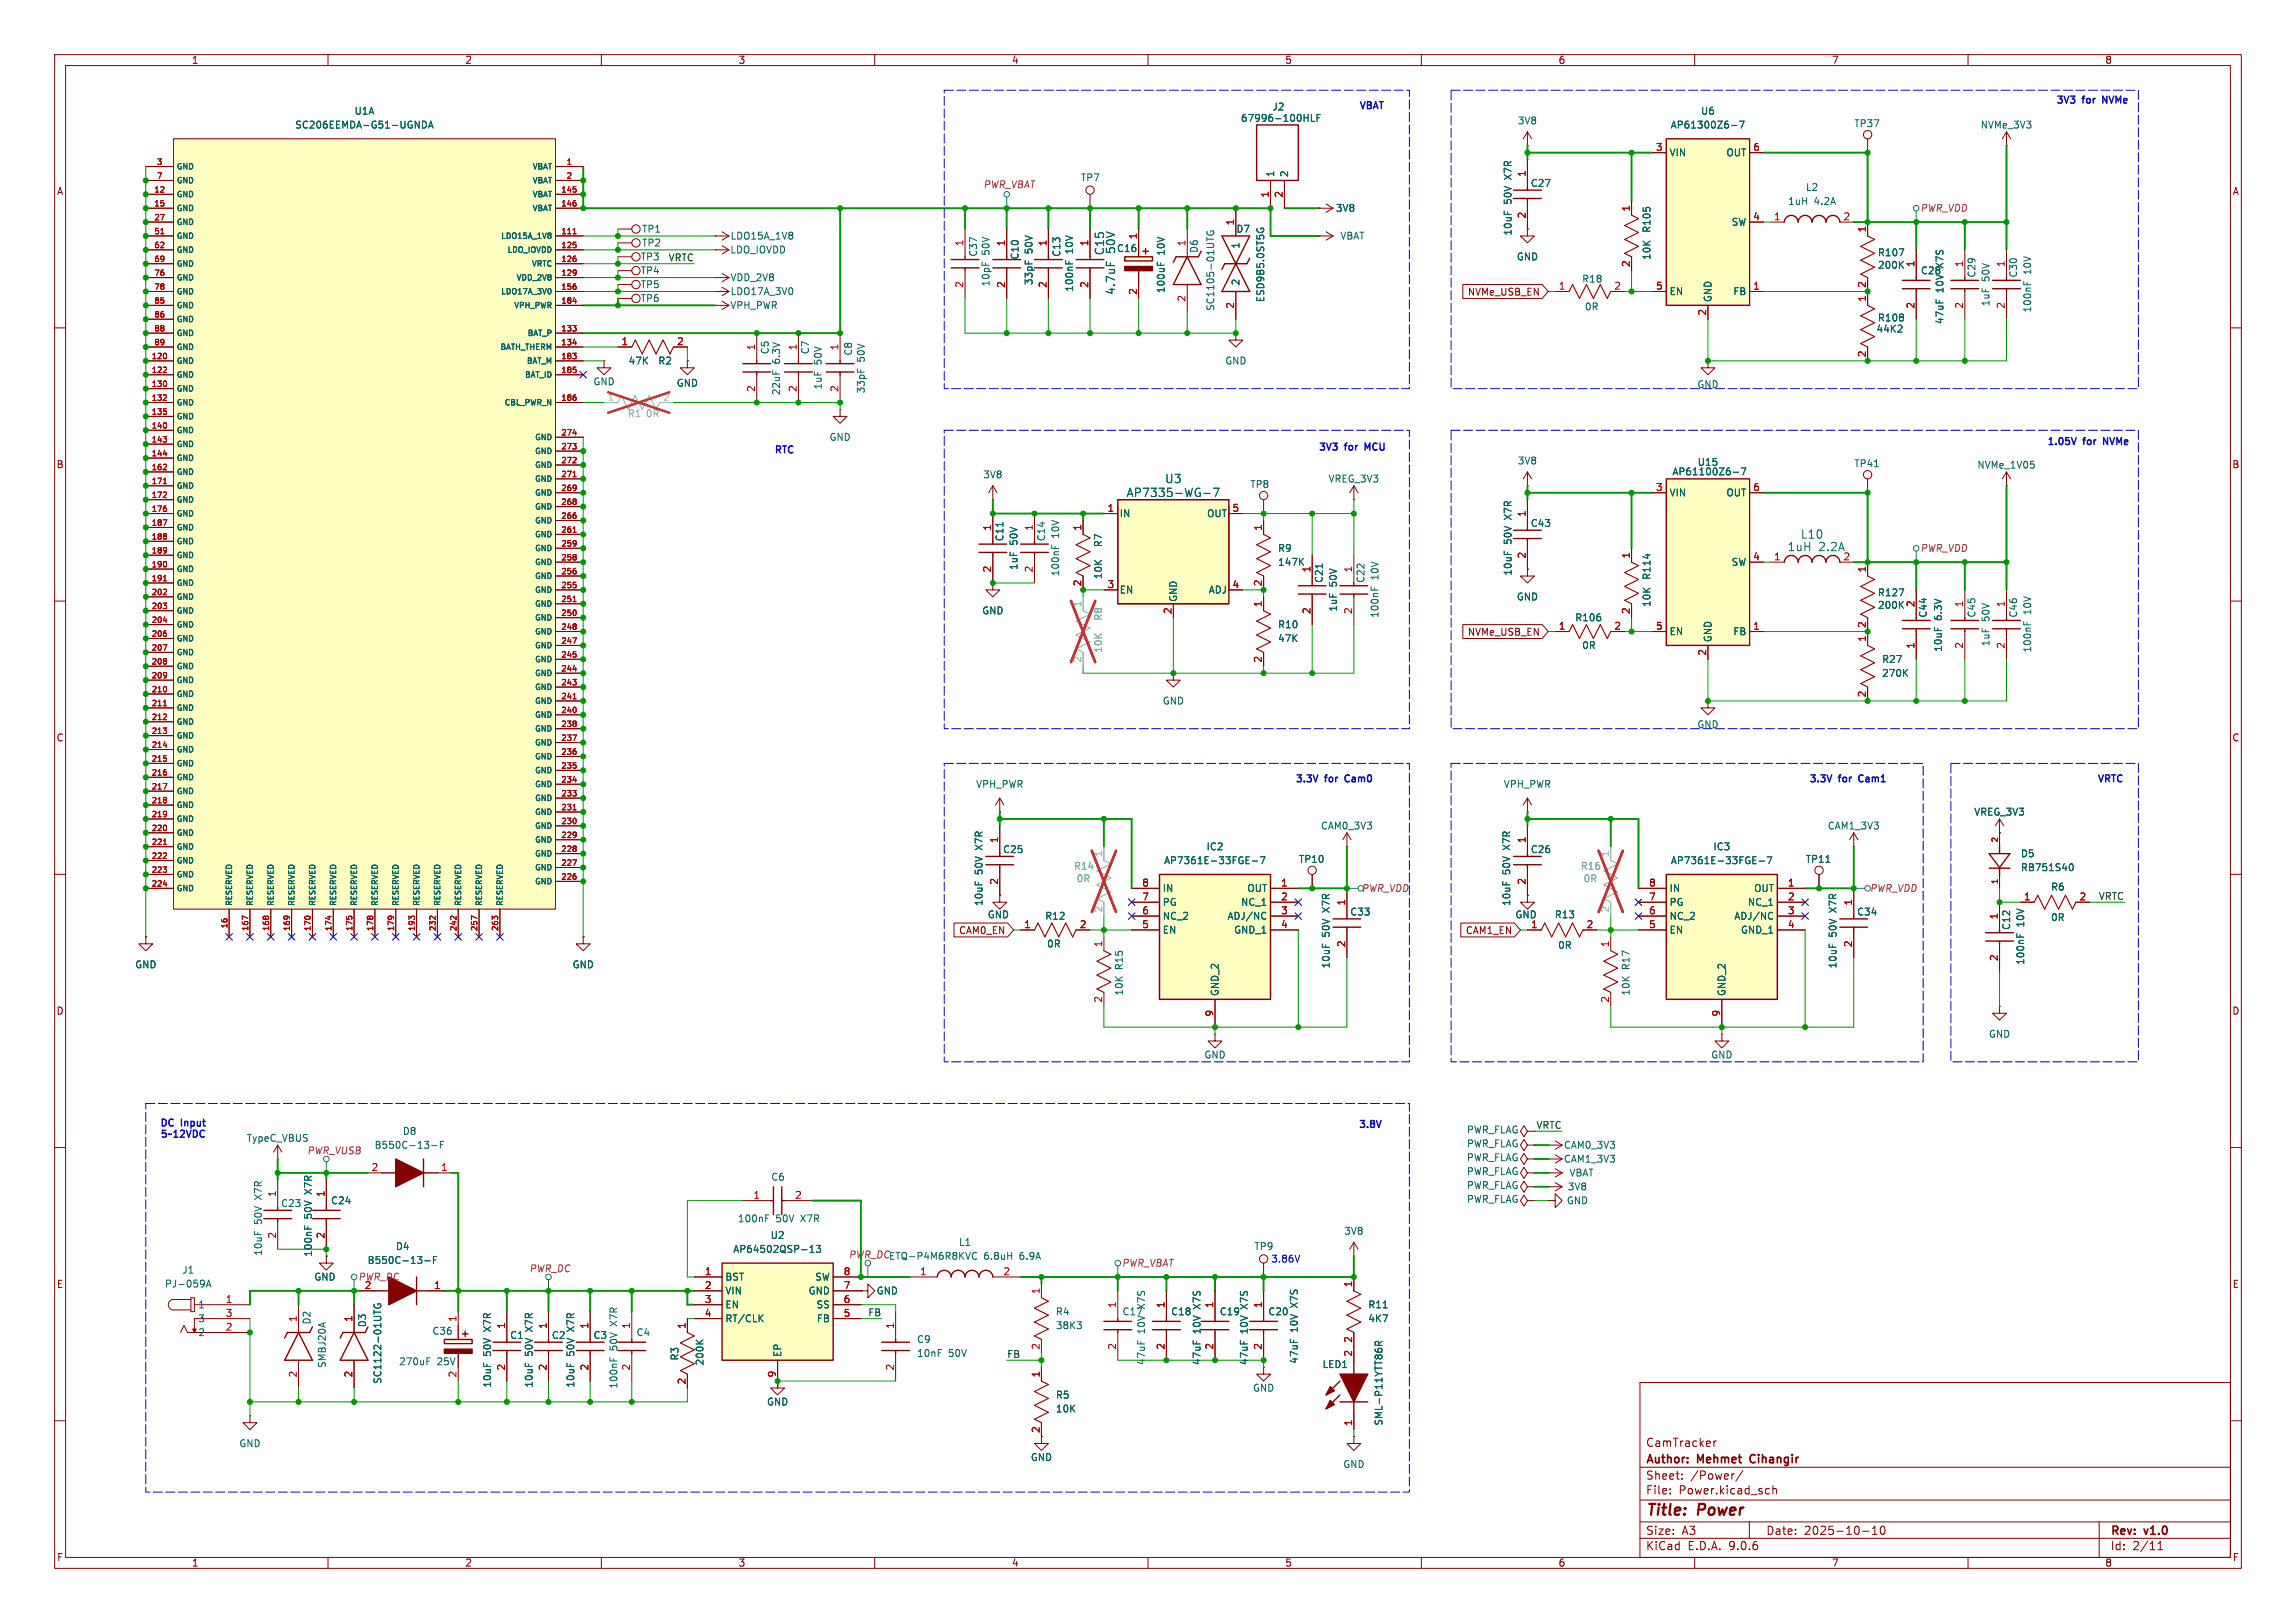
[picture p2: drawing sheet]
<svg xmlns="http://www.w3.org/2000/svg" width="420mm" height="297mm" viewBox="0 0 420 297" stroke-linecap="round" stroke-linejoin="round" font-family="sans-serif">
<defs><g id="words">
<g font-size="2.8" fill="#840000">
<text x="301" y="277.9">Title:</text>
<text x="310.6" y="277.9">Power</text>
</g>
<g font-size="2.1" fill="#006464">
<text x="202.2" y="46.8" transform="rotate(-90 202.2 46.8)">C15</text>
<text x="204.2" y="46.4" transform="rotate(-90 204.2 46.4)">50V</text>
<text x="204.2" y="54.1" transform="rotate(-90 204.2 54.1)">4.7uF</text>
<text x="213" y="88.6">U3</text>
<text x="206" y="91.2">AP7335-WG-7</text>
<text x="326.9" y="101.1">1uH</text>
<text x="329.3" y="98.8">L10</text>
<text x="332.6" y="101.1">2.2A</text>
</g>
<g font-size="2.1" fill="#840000">
<text x="301" y="268.2">Author:</text>
<text x="301" y="265">CamTracker</text>
<text x="310.6" y="268.2">Mehmet</text>
<text x="320.8" y="268.2">Cihangir</text>
<text x="301" y="273.7">File:</text>
<text x="301" y="271">Sheet:</text>
<text x="307.1" y="273.7">Power.kicad_sch</text>
<text x="309.2" y="271">/Power/</text>
<text x="301" y="281.1">Size:</text>
<text x="307.6" y="281.1">A3</text>
<text x="323" y="281.1">Date:</text>
<text x="330" y="281.1">2025-10-10</text>
<text x="386" y="281.3">Rev:</text>
<text x="392.4" y="281.3">v1.0</text>
<text x="301" y="283.9">KiCad</text>
<text x="308.7" y="283.9">E.D.A.</text>
<text x="316.3" y="283.9">9.0.6</text>
<text x="386" y="283.9">Id:</text>
<text x="390.1" y="283.9">2/11</text>
</g>
<g font-size="1.8" fill="#840000">
<text x="35" y="11.9">1</text>
<text x="85" y="11.9">2</text>
<text x="135" y="11.9">3</text>
<text x="185" y="11.9">4</text>
<text x="235" y="11.9">5</text>
<text x="285" y="11.9">6</text>
<text x="335" y="11.9">7</text>
<text x="385" y="11.9">8</text>
<text x="10.3" y="35.9">A</text>
<text x="408.3" y="35.9">A</text>
<text x="268.4" y="54.3">NVMe_USB_EN</text>
<text x="10.3" y="85.9">B</text>
<text x="408.2" y="85.9">B</text>
<text x="268.4" y="116.5">NVMe_USB_EN</text>
<text x="10.3" y="135.9">C</text>
<text x="408.2" y="135.9">C</text>
<text x="175.3" y="171.1">CAM0_EN</text>
<text x="268" y="171.1">CAM1_EN</text>
<text x="10.3" y="185.9">D</text>
<text x="408.2" y="185.9">D</text>
<text x="10.3" y="235.9">E</text>
<text x="408.3" y="235.9">E</text>
<text x="190.2" y="262.3" transform="rotate(-90 190.2 262.3)">2</text>
<text x="10.3" y="285.9">F</text>
<text x="35" y="286.9">1</text>
<text x="85" y="286.9">2</text>
<text x="135" y="286.9">3</text>
<text x="185" y="286.9">4</text>
<text x="235" y="286.9">5</text>
<text x="285" y="286.9">6</text>
<text x="335" y="286.9">7</text>
<text x="385" y="286.9">8</text>
<text x="408.3" y="285.9">F</text>
</g>
<g font-size="1.8" fill="#006464">
<text x="53.9" y="23.7">SC206EEMDA-G51-UGNDA</text>
<text x="64.8" y="21.2">U1A</text>
<text x="226.9" y="22.5">67996-100HLF</text>
<text x="232.7" y="20.4">J2</text>
<text x="277.5" y="23">3V8</text>
<text x="305.5" y="23.7">AP61300Z6-7</text>
<text x="311" y="21.2">U6</text>
<text x="339.1" y="23.5">TP37</text>
<text x="362.2" y="23.7">NVMe_3V3</text>
<text x="305.3" y="28.8">VIN</text>
<text x="315.7" y="28.8">OUT</text>
<text x="197.6" y="33.4">TP7</text>
<text x="233.3" y="32.5" transform="rotate(-90 233.3 32.5)">1</text>
<text x="235.8" y="32.5" transform="rotate(-90 235.8 32.5)">2</text>
<text x="276.7" y="32.7" transform="rotate(-90 276.7 32.7)">X7R</text>
<text x="279.9" y="34.4">C27</text>
<text x="330.2" y="35.2">L2</text>
<text x="244.3" y="39">3V8</text>
<text x="276.7" y="37.4" transform="rotate(-90 276.7 37.4)">50V</text>
<text x="316.7" y="41.5">SW</text>
<text x="327" y="37.7">1uH</text>
<text x="331.8" y="37.7">4.2A</text>
<text x="117.1" y="47.9">TP3</text>
<text x="117.4" y="42.8">TP1</text>
<text x="117.4" y="45.3">TP2</text>
<text x="133.5" y="46.6">LDO_IOVDD</text>
<text x="133.5" y="44">LDO15A_1V8</text>
<text x="178.9" y="47.1" transform="rotate(-90 178.9 47.1)">C37</text>
<text x="181.2" y="46.7" transform="rotate(-90 181.2 46.7)">50V</text>
<text x="186.5" y="47.6" transform="rotate(-90 186.5 47.6)">C10</text>
<text x="189.1" y="46.4" transform="rotate(-90 189.1 46.4)">50V</text>
<text x="194.2" y="47.1" transform="rotate(-90 194.2 47.1)">C13</text>
<text x="196.5" y="46.4" transform="rotate(-90 196.5 46.4)">10V</text>
<text x="204.2" y="46.3">C16</text>
<text x="213.2" y="46.7" transform="rotate(-90 213.2 46.7)">10V</text>
<text x="219.3" y="46.4" transform="rotate(-90 219.3 46.4)">D6</text>
<text x="226.1" y="42.8">D7</text>
<text x="226.9" y="45.6" transform="rotate(-90 226.9 45.6)">1</text>
<text x="245.1" y="44">VBAT</text>
<text x="276.7" y="43.2" transform="rotate(-90 276.7 43.2)">10uF</text>
<text x="277.4" y="47.9">GND</text>
<text x="302.1" y="47.7" transform="rotate(-90 302.1 47.7)">10K</text>
<text x="302.1" y="42.7" transform="rotate(-90 302.1 42.7)">R105</text>
<text x="343.4" y="47.1">R107</text>
<text x="117.1" y="50.4">TP4</text>
<text x="117.1" y="52.9">TP5</text>
<text x="133.5" y="51.7">VDD_2V8</text>
<text x="181.2" y="52.5" transform="rotate(-90 181.2 52.5)">10pF</text>
<text x="189.1" y="52.3" transform="rotate(-90 189.1 52.3)">33pF</text>
<text x="196.5" y="53.5" transform="rotate(-90 196.5 53.5)">100nF</text>
<text x="213.2" y="53.7" transform="rotate(-90 213.2 53.7)">100uF</text>
<text x="226.9" y="52.3" transform="rotate(-90 226.9 52.3)">2</text>
<text x="289.3" y="51.9">R18</text>
<text x="343.4" y="49.4">200K</text>
<text x="351.3" y="50.4">C28</text>
<text x="355.7" y="53.6" transform="rotate(-90 355.7 53.6)">10V</text>
<text x="355.7" y="48.9" transform="rotate(-90 355.7 48.9)">X7S</text>
<text x="361.5" y="50.9" transform="rotate(-90 361.5 50.9)">C29</text>
<text x="364.1" y="51.5" transform="rotate(-90 364.1 51.5)">50V</text>
<text x="369.2" y="50.9" transform="rotate(-90 369.2 50.9)">C30</text>
<text x="371.7" y="50.3" transform="rotate(-90 371.7 50.3)">10V</text>
<text x="117.1" y="55.5">TP6</text>
<text x="133.5" y="56.7">VPH_PWR</text>
<text x="133.5" y="54.2">LDO17A_3V0</text>
<text x="222.3" y="57" transform="rotate(-90 222.3 57)">SC1105-01UTG</text>
<text x="231.5" y="55.4" transform="rotate(-90 231.5 55.4)">ESD9B5.0ST5G</text>
<text x="289.8" y="57">0R</text>
<text x="305.3" y="54.2">EN</text>
<text x="313.3" y="55.4" transform="rotate(-90 313.3 55.4)">GND</text>
<text x="317" y="54.2">FB</text>
<text x="343.4" y="59">R108</text>
<text x="355.7" y="59.4" transform="rotate(-90 355.7 59.4)">47uF</text>
<text x="364.1" y="56.1" transform="rotate(-90 364.1 56.1)">1uF</text>
<text x="371.7" y="57.3" transform="rotate(-90 371.7 57.3)">100nF</text>
<text x="140.8" y="64.9" transform="rotate(-90 140.8 64.9)">C5</text>
<text x="148.2" y="64.9" transform="rotate(-90 148.2 64.9)">C7</text>
<text x="156.1" y="65.2" transform="rotate(-90 156.1 65.2)">C8</text>
<text x="343.2" y="61.1">44K2</text>
<text x="108.5" y="70.7">GND</text>
<text x="114.9" y="66.9">47K</text>
<text x="120.3" y="66.9">R2</text>
<text x="123.7" y="71">GND</text>
<text x="142.9" y="66.6" transform="rotate(-90 142.9 66.6)">6.3V</text>
<text x="150.5" y="71.4" transform="rotate(-90 150.5 71.4)">1uF</text>
<text x="150.5" y="66.8" transform="rotate(-90 150.5 66.8)">50V</text>
<text x="158.4" y="66.3" transform="rotate(-90 158.4 66.3)">50V</text>
<text x="224" y="66.9">GND</text>
<text x="310.4" y="71.2">GND</text>
<text x="142.9" y="72.4" transform="rotate(-90 142.9 72.4)">22uF</text>
<text x="158.4" y="72.1" transform="rotate(-90 158.4 72.1)">33pF</text>
<text x="151.6" y="80.9">GND</text>
<text x="179.8" y="87.7">3V8</text>
<text x="228.6" y="89.5">TP8</text>
<text x="242.9" y="88.5">VREG_3V3</text>
<text x="277.5" y="85.2">3V8</text>
<text x="305.8" y="87.2">AP61100Z6-7</text>
<text x="310.4" y="85.4">U15</text>
<text x="339.1" y="85.7">TP41</text>
<text x="361.6" y="86">NVMe_1V05</text>
<text x="204.7" y="94.8">IN</text>
<text x="220.7" y="94.8">OUT</text>
<text x="276.7" y="94.9" transform="rotate(-90 276.7 94.9)">X7R</text>
<text x="305.3" y="91">VIN</text>
<text x="315.7" y="91">OUT</text>
<text x="183.7" y="99.2" transform="rotate(-90 183.7 99.2)">C11</text>
<text x="186.3" y="99.8" transform="rotate(-90 186.3 99.8)">50V</text>
<text x="191.4" y="99.2" transform="rotate(-90 191.4 99.2)">C14</text>
<text x="193.9" y="98.5" transform="rotate(-90 193.9 98.5)">10V</text>
<text x="201.8" y="100.2" transform="rotate(-90 201.8 100.2)">R7</text>
<text x="233.7" y="101.2">R9</text>
<text x="276.7" y="99.6" transform="rotate(-90 276.7 99.6)">50V</text>
<text x="279.9" y="96.6">C43</text>
<text x="186.3" y="104.4" transform="rotate(-90 186.3 104.4)">1uF</text>
<text x="193.9" y="105.6" transform="rotate(-90 193.9 105.6)">100nF</text>
<text x="201.8" y="106.1" transform="rotate(-90 201.8 106.1)">10K</text>
<text x="233.7" y="103.7">147K</text>
<text x="242.2" y="106.8" transform="rotate(-90 242.2 106.8)">C21</text>
<text x="244.7" y="107.4" transform="rotate(-90 244.7 107.4)">50V</text>
<text x="249.8" y="106.8" transform="rotate(-90 249.8 106.8)">C22</text>
<text x="252.4" y="106.1" transform="rotate(-90 252.4 106.1)">10V</text>
<text x="276.7" y="105.4" transform="rotate(-90 276.7 105.4)">10uF</text>
<text x="302.1" y="106.2" transform="rotate(-90 302.1 106.2)">R114</text>
<text x="316.7" y="103.7">SW</text>
<text x="179.6" y="112.6">GND</text>
<text x="204.7" y="108.8">EN</text>
<text x="215.5" y="110.2" transform="rotate(-90 215.5 110.2)">GND</text>
<text x="221" y="108.8">ADJ</text>
<text x="244.7" y="112" transform="rotate(-90 244.7 112)">1uF</text>
<text x="252.4" y="113.2" transform="rotate(-90 252.4 113.2)">100nF</text>
<text x="277.4" y="110.1">GND</text>
<text x="288" y="113.9">R106</text>
<text x="302.1" y="111.2" transform="rotate(-90 302.1 111.2)">10K</text>
<text x="343.4" y="109.3">R127</text>
<text x="343.4" y="111.6">200K</text>
<text x="352.7" y="113.1" transform="rotate(-90 352.7 113.1)">C44</text>
<text x="355.4" y="113.5" transform="rotate(-90 355.4 113.5)">6.3V</text>
<text x="361.5" y="113.1" transform="rotate(-90 361.5 113.1)">C45</text>
<text x="364.1" y="113.8" transform="rotate(-90 364.1 113.8)">50V</text>
<text x="369.2" y="113.1" transform="rotate(-90 369.2 113.1)">C46</text>
<text x="371.7" y="112.5" transform="rotate(-90 371.7 112.5)">10V</text>
<text x="233.7" y="115.2">R10</text>
<text x="233.7" y="117.7">47K</text>
<text x="289.3" y="119">0R</text>
<text x="305.3" y="116.4">EN</text>
<text x="313.3" y="117.6" transform="rotate(-90 313.3 117.6)">GND</text>
<text x="317" y="116.4">FB</text>
<text x="355.4" y="119.4" transform="rotate(-90 355.4 119.4)">10uF</text>
<text x="364.1" y="118.4" transform="rotate(-90 364.1 118.4)">1uF</text>
<text x="371.7" y="119.5" transform="rotate(-90 371.7 119.5)">100nF</text>
<text x="344.2" y="124.1">270K</text>
<text x="344.2" y="121.5">R27</text>
<text x="212.6" y="129.1">GND</text>
<text x="310.4" y="133.5">GND</text>
<text x="178.5" y="144.4">VPH_PWR</text>
<text x="275" y="144.4">VPH_PWR</text>
<text x="361" y="149.5">VREG_3V3</text>
<text x="179.9" y="155.4" transform="rotate(-90 179.9 155.4)">X7R</text>
<text x="220.6" y="155.8">IC2</text>
<text x="241.5" y="152">CAM0_3V3</text>
<text x="276.5" y="155.4" transform="rotate(-90 276.5 155.4)">X7R</text>
<text x="313.3" y="155.8">IC3</text>
<text x="334.2" y="152">CAM1_3V3</text>
<text x="179.9" y="160.1" transform="rotate(-90 179.9 160.1)">50V</text>
<text x="183.4" y="156.3">C25</text>
<text x="212.8" y="158.3">AP7361E-33FGE-7</text>
<text x="237.5" y="158.1">TP10</text>
<text x="276.5" y="160.1" transform="rotate(-90 276.5 160.1)">50V</text>
<text x="279.9" y="156.3">C26</text>
<text x="305.5" y="158.3">AP7361E-33FGE-7</text>
<text x="330.2" y="158.1">TP11</text>
<text x="369.6" y="157.1">D5</text>
<text x="369.6" y="159.6">RB751S40</text>
<text x="179.9" y="165.9" transform="rotate(-90 179.9 165.9)">10uF</text>
<text x="212.6" y="163.4">IN</text>
<text x="212.6" y="166">PG</text>
<text x="226.9" y="166">NC_1</text>
<text x="228.1" y="163.4">OUT</text>
<text x="243.4" y="166.8" transform="rotate(-90 243.4 166.8)">X7R</text>
<text x="246.9" y="167.7">C33</text>
<text x="276.5" y="165.9" transform="rotate(-90 276.5 165.9)">10uF</text>
<text x="305.3" y="163.4">IN</text>
<text x="305.3" y="166">PG</text>
<text x="319.6" y="166">NC_1</text>
<text x="320.8" y="163.4">OUT</text>
<text x="336.1" y="166.8" transform="rotate(-90 336.1 166.8)">X7R</text>
<text x="339.6" y="167.7">C34</text>
<text x="375.1" y="163.2">R6</text>
<text x="180.6" y="168.2">GND</text>
<text x="191.1" y="168.5">R12</text>
<text x="191.4" y="173.6">0R</text>
<text x="212.6" y="168.5">NC_2</text>
<text x="212.6" y="171">EN</text>
<text x="224.4" y="168.5">ADJ/NC</text>
<text x="225.7" y="171">GND_1</text>
<text x="243.4" y="171.5" transform="rotate(-90 243.4 171.5)">50V</text>
<text x="277.1" y="168.2">GND</text>
<text x="284.3" y="168.2">R13</text>
<text x="284.9" y="173.8">0R</text>
<text x="305.3" y="168.5">NC_2</text>
<text x="305.3" y="171">EN</text>
<text x="317.2" y="168.5">ADJ/NC</text>
<text x="318.4" y="171">GND_1</text>
<text x="336.1" y="171.5" transform="rotate(-90 336.1 171.5)">50V</text>
<text x="367.9" y="170.3" transform="rotate(-90 367.9 170.3)">C12</text>
<text x="370.5" y="169.6" transform="rotate(-90 370.5 169.6)">10V</text>
<text x="375.1" y="168.8">0R</text>
<text x="24.6" y="177.4">GND</text>
<text x="104.6" y="177.4">GND</text>
<text x="205.6" y="177.6" transform="rotate(-90 205.6 177.6)">R15</text>
<text x="243.4" y="177.3" transform="rotate(-90 243.4 177.3)">10uF</text>
<text x="298.3" y="177.6" transform="rotate(-90 298.3 177.6)">R17</text>
<text x="336.1" y="177.3" transform="rotate(-90 336.1 177.3)">10uF</text>
<text x="370.5" y="176.7" transform="rotate(-90 370.5 176.7)">100nF</text>
<text x="205.6" y="182.3" transform="rotate(-90 205.6 182.3)">10K</text>
<text x="223.1" y="182.4" transform="rotate(-90 223.1 182.4)">GND_2</text>
<text x="298.3" y="182.3" transform="rotate(-90 298.3 182.3)">10K</text>
<text x="315.8" y="182.4" transform="rotate(-90 315.8 182.4)">GND_2</text>
<text x="363.7" y="190.1">GND</text>
<text x="220.2" y="193.9">GND</text>
<text x="312.9" y="193.9">GND</text>
<text x="45" y="209.1">TypeC_VBUS</text>
<text x="73.6" y="207.9">D8</text>
<text x="268.2" y="207.6">PWR_FLAG</text>
<text x="68.4" y="210.4">B550C-13-F</text>
<text x="268.2" y="212.7">PWR_FLAG</text>
<text x="268.2" y="215.2">PWR_FLAG</text>
<text x="268.2" y="210.2">PWR_FLAG</text>
<text x="286" y="210.4">CAM0_3V3</text>
<text x="286" y="213">CAM1_3V3</text>
<text x="287" y="215.5">VBAT</text>
<text x="48.1" y="219.4" transform="rotate(-90 48.1 219.4)">X7R</text>
<text x="51.3" y="221.1">C23</text>
<text x="57.3" y="218.4" transform="rotate(-90 57.3 218.4)">X7R</text>
<text x="60.5" y="220.6">C24</text>
<text x="141" y="216.3">C6</text>
<text x="268.2" y="217.8">PWR_FLAG</text>
<text x="268.2" y="220.3">PWR_FLAG</text>
<text x="286.5" y="220.6">GND</text>
<text x="286.7" y="218">3V8</text>
<text x="48.1" y="224.1" transform="rotate(-90 48.1 224.1)">50V</text>
<text x="57.3" y="223.1" transform="rotate(-90 57.3 223.1)">50V</text>
<text x="134.9" y="223.9">100nF</text>
<text x="140.9" y="226.9">U2</text>
<text x="141.9" y="223.9">50V</text>
<text x="146.6" y="223.9">X7R</text>
<text x="245.8" y="226.2">3V8</text>
<text x="33.3" y="233.3">J1</text>
<text x="48.1" y="229.9" transform="rotate(-90 48.1 229.9)">10uF</text>
<text x="57.3" y="230.1" transform="rotate(-90 57.3 230.1)">100nF</text>
<text x="67.1" y="231.5">B550C-13-F</text>
<text x="72.3" y="229">D4</text>
<text x="134" y="229.5">AP64502QSP-13</text>
<text x="175.3" y="228.2">L1</text>
<text x="180" y="230.7">6.8uH</text>
<text x="186.6" y="230.7">6.9A</text>
<text x="229.4" y="229">TP9</text>
<text x="30.1" y="235.8">PJ-059A</text>
<text x="36.2" y="239.6">1</text>
<text x="57.4" y="234.5">GND</text>
<text x="132.6" y="234.5">BST</text>
<text x="132.6" y="237.1">VIN</text>
<text x="132.6" y="239.6">EN</text>
<text x="147.8" y="237.1">GND</text>
<text x="149" y="234.5">SW</text>
<text x="149.3" y="239.6">SS</text>
<text x="160.3" y="237.1">GND</text>
<text x="209.7" y="239.4" transform="rotate(-90 209.7 239.4)">X7S</text>
<text x="219.8" y="239.4" transform="rotate(-90 219.8 239.4)">X7S</text>
<text x="228.4" y="239.4" transform="rotate(-90 228.4 239.4)">X7S</text>
<text x="237.6" y="239.1" transform="rotate(-90 237.6 239.1)">X7S</text>
<text x="250.2" y="239.6">R11</text>
<text x="36.2" y="242.2">3</text>
<text x="36.2" y="244.7">2</text>
<text x="57" y="242.5" transform="rotate(-90 57 242.5)">D2</text>
<text x="67.2" y="243" transform="rotate(-90 67.2 243)">D3</text>
<text x="79" y="244.4">C36</text>
<text x="90" y="243.5" transform="rotate(-90 90 243.5)">X7R</text>
<text x="93.2" y="245.2">C1</text>
<text x="97.6" y="243.5" transform="rotate(-90 97.6 243.5)">X7R</text>
<text x="100.8" y="245.2">C2</text>
<text x="105.3" y="243.5" transform="rotate(-90 105.3 243.5)">X7R</text>
<text x="108.5" y="245.2">C3</text>
<text x="113.1" y="242.5" transform="rotate(-90 113.1 242.5)">X7R</text>
<text x="116.3" y="244.7">C4</text>
<text x="132.6" y="242.2">RT/CLK</text>
<text x="149.3" y="242.2">FB</text>
<text x="167.6" y="246">C9</text>
<text x="193" y="240.9">R4</text>
<text x="193" y="243.4">38K3</text>
<text x="205.2" y="240.9">C17</text>
<text x="209.7" y="244.1" transform="rotate(-90 209.7 244.1)">10V</text>
<text x="214.1" y="240.9">C18</text>
<text x="219.8" y="244.1" transform="rotate(-90 219.8 244.1)">10V</text>
<text x="223" y="240.9">C19</text>
<text x="228.4" y="244.1" transform="rotate(-90 228.4 244.1)">10V</text>
<text x="231.9" y="240.9">C20</text>
<text x="237.6" y="243.8" transform="rotate(-90 237.6 243.8)">10V</text>
<text x="250.2" y="242.2">4K7</text>
<text x="59.8" y="250.4" transform="rotate(-90 59.8 250.4)">SMBJ20A</text>
<text x="72.9" y="250">270uF</text>
<text x="79.9" y="250">25V</text>
<text x="90" y="248.2" transform="rotate(-90 90 248.2)">50V</text>
<text x="97.6" y="248.2" transform="rotate(-90 97.6 248.2)">50V</text>
<text x="105.3" y="248.2" transform="rotate(-90 105.3 248.2)">50V</text>
<text x="113.1" y="247.2" transform="rotate(-90 113.1 247.2)">50V</text>
<text x="124.3" y="249.1" transform="rotate(-90 124.3 249.1)">R3</text>
<text x="128.9" y="250" transform="rotate(-90 128.9 250)">200K</text>
<text x="143.1" y="248.4" transform="rotate(-90 143.1 248.4)">EP</text>
<text x="167.6" y="248.5">10nF</text>
<text x="173.5" y="248.5">50V</text>
<text x="209.7" y="249.9" transform="rotate(-90 209.7 249.9)">47uF</text>
<text x="219.8" y="249.9" transform="rotate(-90 219.8 249.9)">47uF</text>
<text x="228.4" y="249.9" transform="rotate(-90 228.4 249.9)">47uF</text>
<text x="237.6" y="249.7" transform="rotate(-90 237.6 249.7)">47uF</text>
<text x="241.8" y="250.5">LED1</text>
<text x="70" y="253.3" transform="rotate(-90 70 253.3)">SC1122-01UTG</text>
<text x="90" y="254" transform="rotate(-90 90 254)">10uF</text>
<text x="97.6" y="254" transform="rotate(-90 97.6 254)">10uF</text>
<text x="105.3" y="254" transform="rotate(-90 105.3 254)">10uF</text>
<text x="113.1" y="254.2" transform="rotate(-90 113.1 254.2)">100nF</text>
<text x="140.2" y="257.4">GND</text>
<text x="193" y="256.1">R5</text>
<text x="229.1" y="254.9">GND</text>
<text x="193" y="258.7">10K</text>
<text x="253.1" y="261" transform="rotate(-90 253.1 261)">SML-P11YTT86R</text>
<text x="43.7" y="265">GND</text>
<text x="188.5" y="267.6">GND</text>
<text x="245.6" y="268.8">GND</text>
</g>
<g font-size="1.8" fill="#0000c2">
<text x="248.5" y="20.3">VBAT</text>
<text x="376" y="19.3">3V3</text>
<text x="381" y="19.3">for</text>
<text x="385.1" y="19.3">NVMe</text>
<text x="141.5" y="83.3">RTC</text>
<text x="241.1" y="82.8">3V3</text>
<text x="246" y="82.8">for</text>
<text x="250.2" y="82.8">MCU</text>
<text x="374.3" y="81.8">1.05V</text>
<text x="381.1" y="81.8">for</text>
<text x="385.3" y="81.8">NVMe</text>
<text x="236.8" y="143.5">3.3V</text>
<text x="242.4" y="143.5">for</text>
<text x="246.5" y="143.5">Cam0</text>
<text x="330.8" y="143.5">3.3V</text>
<text x="336.4" y="143.5">for</text>
<text x="340.5" y="143.5">Cam1</text>
<text x="383.5" y="143.5">VRTC</text>
<text x="29.1" y="206.5">DC</text>
<text x="29.2" y="208.5">5~12VDC</text>
<text x="33.1" y="206.5">Input</text>
<text x="248.4" y="206.8">3.8V</text>
<text x="232.4" y="231.2">3.86V</text>
</g>
<g font-size="1.8" fill="#a90000">
<text x="302.8" y="27.7">3</text>
<text x="320.6" y="27.7">6</text>
<text x="279.1" y="32.5" transform="rotate(-90 279.1 32.5)">1</text>
<text x="225.8" y="41.3" transform="rotate(-90 225.8 41.3)">1</text>
<text x="232.2" y="36.3" transform="rotate(-90 232.2 36.3)">1</text>
<text x="234.7" y="36.3" transform="rotate(-90 234.7 36.3)">2</text>
<text x="279.1" y="40.1" transform="rotate(-90 279.1 40.1)">2</text>
<text x="298.2" y="38.8" transform="rotate(-90 298.2 38.8)">1</text>
<text x="320.6" y="40.4">4</text>
<text x="324.4" y="40.4">1</text>
<text x="337.1" y="40.4">2</text>
<text x="176.3" y="45.2" transform="rotate(-90 176.3 45.2)">1</text>
<text x="183.9" y="45.2" transform="rotate(-90 183.9 45.2)">1</text>
<text x="191.5" y="45.2" transform="rotate(-90 191.5 45.2)">1</text>
<text x="199.1" y="45.2" transform="rotate(-90 199.1 45.2)">1</text>
<text x="208" y="43.9" transform="rotate(-90 208 43.9)">1</text>
<text x="216.9" y="45.2" transform="rotate(-90 216.9 45.2)">1</text>
<text x="341.4" y="42.6" transform="rotate(-90 341.4 42.6)">1</text>
<text x="176.3" y="52.8" transform="rotate(-90 176.3 52.8)">2</text>
<text x="183.9" y="52.8" transform="rotate(-90 183.9 52.8)">2</text>
<text x="191.5" y="52.8" transform="rotate(-90 191.5 52.8)">2</text>
<text x="199.1" y="52.8" transform="rotate(-90 199.1 52.8)">2</text>
<text x="285" y="53.1">1</text>
<text x="295.2" y="53.1">2</text>
<text x="298.2" y="49" transform="rotate(-90 298.2 49)">2</text>
<text x="302.8" y="53.1">5</text>
<text x="320.6" y="53.1">1</text>
<text x="341.4" y="52.8" transform="rotate(-90 341.4 52.8)">2</text>
<text x="350.3" y="49" transform="rotate(-90 350.3 49)">1</text>
<text x="359.2" y="49" transform="rotate(-90 359.2 49)">1</text>
<text x="366.8" y="49" transform="rotate(-90 366.8 49)">1</text>
<text x="208" y="54" transform="rotate(-90 208 54)">2</text>
<text x="216.9" y="55.3" transform="rotate(-90 216.9 55.3)">2</text>
<text x="225.8" y="56.6" transform="rotate(-90 225.8 56.6)">2</text>
<text x="312.2" y="57.9" transform="rotate(-90 312.2 57.9)">2</text>
<text x="341.4" y="55.3" transform="rotate(-90 341.4 55.3)">1</text>
<text x="350.3" y="56.6" transform="rotate(-90 350.3 56.6)">2</text>
<text x="359.2" y="56.6" transform="rotate(-90 359.2 56.6)">2</text>
<text x="366.8" y="56.6" transform="rotate(-90 366.8 56.6)">2</text>
<text x="113.6" y="63.2">1</text>
<text x="123.8" y="63.2">2</text>
<text x="138.2" y="64.2" transform="rotate(-90 138.2 64.2)">1</text>
<text x="145.8" y="64.2" transform="rotate(-90 145.8 64.2)">1</text>
<text x="153.4" y="64.2" transform="rotate(-90 153.4 64.2)">1</text>
<text x="341.4" y="65.5" transform="rotate(-90 341.4 65.5)">2</text>
<text x="138.2" y="71.8" transform="rotate(-90 138.2 71.8)">2</text>
<text x="145.8" y="71.8" transform="rotate(-90 145.8 71.8)">2</text>
<text x="153.4" y="71.8" transform="rotate(-90 153.4 71.8)">2</text>
<text x="302.8" y="89.9">3</text>
<text x="320.6" y="89.9">6</text>
<text x="202.5" y="93.7">1</text>
<text x="225.4" y="93.7">5</text>
<text x="279.1" y="94.7" transform="rotate(-90 279.1 94.7)">1</text>
<text x="181.4" y="97.2" transform="rotate(-90 181.4 97.2)">1</text>
<text x="189" y="97.2" transform="rotate(-90 189 97.2)">1</text>
<text x="197.9" y="97.2" transform="rotate(-90 197.9 97.2)">1</text>
<text x="230.9" y="97.2" transform="rotate(-90 230.9 97.2)">1</text>
<text x="181.4" y="104.8" transform="rotate(-90 181.4 104.8)">2</text>
<text x="189" y="104.8" transform="rotate(-90 189 104.8)">2</text>
<text x="197.9" y="107.4" transform="rotate(-90 197.9 107.4)">2</text>
<text x="202.5" y="107.7">3</text>
<text x="225.4" y="107.7">4</text>
<text x="230.9" y="107.4" transform="rotate(-90 230.9 107.4)">2</text>
<text x="239.8" y="104.8" transform="rotate(-90 239.8 104.8)">1</text>
<text x="247.4" y="104.8" transform="rotate(-90 247.4 104.8)">1</text>
<text x="279.1" y="102.3" transform="rotate(-90 279.1 102.3)">2</text>
<text x="298.2" y="102.3" transform="rotate(-90 298.2 102.3)">1</text>
<text x="320.6" y="102.6">4</text>
<text x="324.4" y="102.6">1</text>
<text x="337.1" y="102.6">2</text>
<text x="341.4" y="104.8" transform="rotate(-90 341.4 104.8)">1</text>
<text x="214.4" y="112.5" transform="rotate(-90 214.4 112.5)">2</text>
<text x="230.9" y="111.2" transform="rotate(-90 230.9 111.2)">1</text>
<text x="239.8" y="112.5" transform="rotate(-90 239.8 112.5)">2</text>
<text x="247.4" y="112.5" transform="rotate(-90 247.4 112.5)">2</text>
<text x="298.2" y="112.5" transform="rotate(-90 298.2 112.5)">2</text>
<text x="350.3" y="111.2" transform="rotate(-90 350.3 111.2)">2</text>
<text x="359.2" y="111.2" transform="rotate(-90 359.2 111.2)">1</text>
<text x="366.8" y="111.2" transform="rotate(-90 366.8 111.2)">1</text>
<text x="285" y="115.3">1</text>
<text x="295.2" y="115.3">2</text>
<text x="302.8" y="115.3">5</text>
<text x="320.6" y="115.3">1</text>
<text x="341.4" y="117.5" transform="rotate(-90 341.4 117.5)">1</text>
<text x="341.4" y="115" transform="rotate(-90 341.4 115)">2</text>
<text x="350.3" y="118.8" transform="rotate(-90 350.3 118.8)">1</text>
<text x="359.2" y="118.8" transform="rotate(-90 359.2 118.8)">2</text>
<text x="366.8" y="118.8" transform="rotate(-90 366.8 118.8)">2</text>
<text x="230.9" y="121.4" transform="rotate(-90 230.9 121.4)">2</text>
<text x="312.2" y="120.1" transform="rotate(-90 312.2 120.1)">2</text>
<text x="341.4" y="127.7" transform="rotate(-90 341.4 127.7)">2</text>
<text x="182.6" y="154.4" transform="rotate(-90 182.6 154.4)">1</text>
<text x="279.1" y="154.4" transform="rotate(-90 279.1 154.4)">1</text>
<text x="182.6" y="162" transform="rotate(-90 182.6 162)">2</text>
<text x="279.1" y="162" transform="rotate(-90 279.1 162)">2</text>
<text x="208.8" y="162.3">8</text>
<text x="208.8" y="164.8">7</text>
<text x="208.8" y="167.4">6</text>
<text x="234.2" y="162.3">1</text>
<text x="234.2" y="164.8">2</text>
<text x="234.2" y="167.4">3</text>
<text x="246.1" y="165.8" transform="rotate(-90 246.1 165.8)">1</text>
<text x="301.6" y="162.3">8</text>
<text x="301.6" y="164.8">7</text>
<text x="301.6" y="167.4">6</text>
<text x="327" y="162.3">1</text>
<text x="327" y="164.8">2</text>
<text x="327" y="167.4">3</text>
<text x="338.8" y="165.8" transform="rotate(-90 338.8 165.8)">1</text>
<text x="370.1" y="164.8">1</text>
<text x="380.3" y="164.8">2</text>
<text x="187.3" y="169.9">1</text>
<text x="197.4" y="169.9">2</text>
<text x="201.7" y="173.4" transform="rotate(-90 201.7 173.4)">1</text>
<text x="208.8" y="169.9">5</text>
<text x="234.2" y="169.9">4</text>
<text x="246.1" y="173.4" transform="rotate(-90 246.1 173.4)">2</text>
<text x="280" y="169.9">1</text>
<text x="290.1" y="169.9">2</text>
<text x="294.4" y="173.4" transform="rotate(-90 294.4 173.4)">1</text>
<text x="301.6" y="169.9">5</text>
<text x="327" y="169.9">4</text>
<text x="338.8" y="173.4" transform="rotate(-90 338.8 173.4)">2</text>
<text x="365.5" y="168.3" transform="rotate(-90 365.5 168.3)">1</text>
<text x="365.5" y="176" transform="rotate(-90 365.5 176)">2</text>
<text x="201.7" y="183.6" transform="rotate(-90 201.7 183.6)">2</text>
<text x="294.4" y="183.6" transform="rotate(-90 294.4 183.6)">2</text>
<text x="222" y="186.1" transform="rotate(-90 222 186.1)">9</text>
<text x="314.7" y="186.1" transform="rotate(-90 314.7 186.1)">9</text>
<text x="67.9" y="214.4">2</text>
<text x="80.6" y="214.4">1</text>
<text x="50.5" y="219.1" transform="rotate(-90 50.5 219.1)">1</text>
<text x="59.4" y="219.1" transform="rotate(-90 59.4 219.1)">1</text>
<text x="137.7" y="219.5">1</text>
<text x="145.3" y="219.5">2</text>
<text x="50.5" y="226.8" transform="rotate(-90 50.5 226.8)">2</text>
<text x="59.4" y="226.8" transform="rotate(-90 59.4 226.8)">2</text>
<text x="128.8" y="233.4">1</text>
<text x="154.2" y="233.4">8</text>
<text x="168.2" y="233.4">1</text>
<text x="183.4" y="233.4">2</text>
<text x="41.2" y="238.5">1</text>
<text x="66.6" y="236">2</text>
<text x="79.3" y="236">1</text>
<text x="128.8" y="236">2</text>
<text x="128.8" y="238.5">3</text>
<text x="154.2" y="236">7</text>
<text x="154.2" y="238.5">6</text>
<text x="190.2" y="236.9" transform="rotate(-90 190.2 236.9)">1</text>
<text x="204.2" y="239.5" transform="rotate(-90 204.2 239.5)">1</text>
<text x="213.1" y="239.5" transform="rotate(-90 213.1 239.5)">1</text>
<text x="222" y="239.5" transform="rotate(-90 222 239.5)">1</text>
<text x="230.9" y="239.5" transform="rotate(-90 230.9 239.5)">1</text>
<text x="247.4" y="235.7" transform="rotate(-90 247.4 235.7)">1</text>
<text x="41.2" y="241">3</text>
<text x="41.2" y="243.6">2</text>
<text x="54.4" y="242" transform="rotate(-90 54.4 242)">1</text>
<text x="64.5" y="242" transform="rotate(-90 64.5 242)">1</text>
<text x="83.6" y="242" transform="rotate(-90 83.6 242)">1</text>
<text x="92.5" y="243.3" transform="rotate(-90 92.5 243.3)">1</text>
<text x="100.1" y="243.3" transform="rotate(-90 100.1 243.3)">1</text>
<text x="107.7" y="243.3" transform="rotate(-90 107.7 243.3)">1</text>
<text x="115.3" y="243.3" transform="rotate(-90 115.3 243.3)">1</text>
<text x="125.5" y="243.3" transform="rotate(-90 125.5 243.3)">1</text>
<text x="128.8" y="241">4</text>
<text x="154.2" y="241">5</text>
<text x="163.6" y="243.3" transform="rotate(-90 163.6 243.3)">1</text>
<text x="247.4" y="245.8" transform="rotate(-90 247.4 245.8)">2</text>
<text x="92.5" y="250.9" transform="rotate(-90 92.5 250.9)">2</text>
<text x="100.1" y="250.9" transform="rotate(-90 100.1 250.9)">2</text>
<text x="107.7" y="250.9" transform="rotate(-90 107.7 250.9)">2</text>
<text x="115.3" y="250.9" transform="rotate(-90 115.3 250.9)">2</text>
<text x="163.6" y="250.9" transform="rotate(-90 163.6 250.9)">2</text>
<text x="190.2" y="247.1" transform="rotate(-90 190.2 247.1)">2</text>
<text x="204.2" y="247.1" transform="rotate(-90 204.2 247.1)">2</text>
<text x="213.1" y="247.1" transform="rotate(-90 213.1 247.1)">2</text>
<text x="222" y="247.1" transform="rotate(-90 222 247.1)">2</text>
<text x="230.9" y="247.1" transform="rotate(-90 230.9 247.1)">2</text>
<text x="247.4" y="248.4" transform="rotate(-90 247.4 248.4)">2</text>
<text x="54.4" y="252.2" transform="rotate(-90 54.4 252.2)">2</text>
<text x="64.5" y="252.2" transform="rotate(-90 64.5 252.2)">2</text>
<text x="83.6" y="252.2" transform="rotate(-90 83.6 252.2)">2</text>
<text x="125.5" y="253.4" transform="rotate(-90 125.5 253.4)">2</text>
<text x="142" y="252.2" transform="rotate(-90 142 252.2)">9</text>
<text x="190.2" y="252.2" transform="rotate(-90 190.2 252.2)">1</text>
<text x="247.4" y="261.1" transform="rotate(-90 247.4 261.1)">1</text>
</g>
<g font-size="1.8" fill="#840084">
<text x="179.8" y="34.6">PWR_VBAT</text>
<text x="351.2" y="39">PWR_VDD</text>
<text x="351.2" y="101.2">PWR_VDD</text>
<text x="249" y="163.4">PWR_VDD</text>
<text x="342" y="163.4">PWR_VDD</text>
<text x="56.1" y="211.4">PWR_VUSB</text>
<text x="96.8" y="233">PWR_DC</text>
<text x="155.2" y="230.5">PWR_DCETQ-P4M6R8KVC</text>
<text x="205.2" y="232">PWR_VBAT</text>
<text x="65.5" y="234.5">PWR_DC</text>
</g>
<g font-size="1.8" fill="#0f0f0f">
<text x="122.2" y="47.9">VRTC</text>
<text x="383.8" y="164.8">VRTC</text>
<text x="281" y="206.7">VRTC</text>
<text x="158.7" y="241">FB</text>
<text x="184.1" y="248.6">FB</text>
</g>
<g font-size="1.8" fill="#aaa">
<text x="111.1" y="73.4">1</text>
<text x="121.2" y="73.4">2</text>
<text x="197.9" y="111.2" transform="rotate(-90 197.9 111.2)">1</text>
<text x="197.9" y="121.4" transform="rotate(-90 197.9 121.4)">2</text>
<text x="201.7" y="156.9" transform="rotate(-90 201.7 156.9)">1</text>
<text x="294.4" y="156.9" transform="rotate(-90 294.4 156.9)">1</text>
<text x="201.7" y="167.1" transform="rotate(-90 201.7 167.1)">2</text>
<text x="294.4" y="167.1" transform="rotate(-90 294.4 167.1)">2</text>
</g>
<g font-size="1.8" fill="#989898">
<text x="114.7" y="76.6">R1</text>
<text x="118" y="76.6">0R</text>
<text x="201.8" y="113.7" transform="rotate(-90 201.8 113.7)">R8</text>
<text x="201.8" y="119.5" transform="rotate(-90 201.8 119.5)">10K</text>
<text x="196.4" y="159.4">R14</text>
<text x="196.9" y="161.6">0R</text>
<text x="289.1" y="159.4">R16</text>
<text x="289.6" y="161.6">0R</text>
</g>
<g font-size="1.4" fill="#a90000">
<text x="28.1" y="35.3">12</text>
<text x="28.6" y="30.2">3</text>
<text x="28.6" y="32.8">7</text>
<text x="102.6" y="35.3">145</text>
<text x="103.5" y="30.2">1</text>
<text x="103.5" y="32.8">2</text>
<text x="28.1" y="37.8">15</text>
<text x="28.1" y="40.4">27</text>
<text x="102.6" y="37.8">146</text>
<text x="28.1" y="42.9">51</text>
<text x="28.1" y="45.5">62</text>
<text x="102.6" y="42.9">111</text>
<text x="102.6" y="45.5">125</text>
<text x="28.1" y="48">69</text>
<text x="28.1" y="50.5">76</text>
<text x="28.1" y="53.1">78</text>
<text x="102.6" y="48">126</text>
<text x="102.6" y="50.5">129</text>
<text x="102.6" y="53.1">156</text>
<text x="28.1" y="55.6">85</text>
<text x="28.1" y="58.2">86</text>
<text x="102.6" y="55.6">184</text>
<text x="27.6" y="65.8">120</text>
<text x="28.1" y="60.7">88</text>
<text x="28.1" y="63.2">89</text>
<text x="102.6" y="60.7">133</text>
<text x="102.6" y="63.2">134</text>
<text x="102.6" y="65.8">183</text>
<text x="27.6" y="68.3">122</text>
<text x="27.6" y="70.9">130</text>
<text x="102.6" y="68.3">185</text>
<text x="27.6" y="73.4">132</text>
<text x="27.6" y="75.9">135</text>
<text x="102.6" y="73.4">186</text>
<text x="27.6" y="78.5">140</text>
<text x="27.6" y="81">143</text>
<text x="27.6" y="83.6">144</text>
<text x="102.6" y="79.8">274</text>
<text x="102.6" y="82.3">273</text>
<text x="27.6" y="86.1">162</text>
<text x="27.6" y="88.6">171</text>
<text x="102.6" y="84.8">272</text>
<text x="102.6" y="87.4">271</text>
<text x="102.6" y="89.9">269</text>
<text x="27.6" y="91.2">172</text>
<text x="27.6" y="93.7">176</text>
<text x="102.6" y="92.5">268</text>
<text x="102.6" y="95">266</text>
<text x="27.6" y="96.3">187</text>
<text x="27.6" y="98.8">188</text>
<text x="27.6" y="101.3">189</text>
<text x="102.6" y="97.5">261</text>
<text x="102.6" y="100.1">259</text>
<text x="27.6" y="103.9">190</text>
<text x="27.6" y="106.4">191</text>
<text x="102.6" y="102.6">258</text>
<text x="102.6" y="105.2">256</text>
<text x="102.6" y="107.7">255</text>
<text x="27.6" y="109">202</text>
<text x="27.6" y="111.5">203</text>
<text x="102.6" y="110.2">251</text>
<text x="102.6" y="112.8">250</text>
<text x="27.6" y="114">204</text>
<text x="27.6" y="116.6">206</text>
<text x="27.6" y="119.1">207</text>
<text x="102.6" y="115.3">248</text>
<text x="102.6" y="117.9">247</text>
<text x="27.6" y="121.7">208</text>
<text x="27.6" y="124.2">209</text>
<text x="102.6" y="120.4">245</text>
<text x="102.6" y="122.9">244</text>
<text x="102.6" y="125.5">243</text>
<text x="27.6" y="126.7">210</text>
<text x="27.6" y="129.3">211</text>
<text x="27.6" y="131.8">212</text>
<text x="102.6" y="128">241</text>
<text x="102.6" y="130.6">240</text>
<text x="27.6" y="134.4">213</text>
<text x="27.6" y="136.9">214</text>
<text x="102.6" y="133.1">238</text>
<text x="102.6" y="135.6">237</text>
<text x="27.6" y="139.4">215</text>
<text x="27.6" y="142">216</text>
<text x="102.6" y="138.2">236</text>
<text x="102.6" y="140.7">235</text>
<text x="102.6" y="143.3">234</text>
<text x="27.6" y="144.5">217</text>
<text x="27.6" y="147.1">218</text>
<text x="27.6" y="149.6">219</text>
<text x="102.6" y="145.8">233</text>
<text x="102.6" y="148.3">231</text>
<text x="27.6" y="152.1">220</text>
<text x="27.6" y="154.7">221</text>
<text x="102.6" y="150.9">230</text>
<text x="102.6" y="153.4">229</text>
<text x="102.6" y="156">228</text>
<text x="365.5" y="154.3" transform="rotate(-90 365.5 154.3)">2</text>
<text x="27.6" y="157.2">222</text>
<text x="27.6" y="159.8">223</text>
<text x="102.6" y="158.5">227</text>
<text x="102.6" y="161">226</text>
<text x="365.5" y="161.9" transform="rotate(-90 365.5 161.9)">1</text>
<text x="27.6" y="162.3">224</text>
<text x="41.7" y="170" transform="rotate(-90 41.7 170)">16</text>
<text x="45.5" y="170.5" transform="rotate(-90 45.5 170.5)">167</text>
<text x="49.3" y="170.5" transform="rotate(-90 49.3 170.5)">168</text>
<text x="53.1" y="170.5" transform="rotate(-90 53.1 170.5)">169</text>
<text x="56.9" y="170.5" transform="rotate(-90 56.9 170.5)">170</text>
<text x="60.7" y="170.5" transform="rotate(-90 60.7 170.5)">174</text>
<text x="64.5" y="170.5" transform="rotate(-90 64.5 170.5)">175</text>
<text x="68.3" y="170.5" transform="rotate(-90 68.3 170.5)">178</text>
<text x="72.1" y="170.5" transform="rotate(-90 72.1 170.5)">179</text>
<text x="75.9" y="170.5" transform="rotate(-90 75.9 170.5)">193</text>
<text x="79.8" y="170.5" transform="rotate(-90 79.8 170.5)">232</text>
<text x="83.6" y="170.5" transform="rotate(-90 83.6 170.5)">242</text>
<text x="87.4" y="170.5" transform="rotate(-90 87.4 170.5)">257</text>
<text x="91.2" y="170.5" transform="rotate(-90 91.2 170.5)">263</text>
</g>
<g font-size="1.4" fill="#006464">
<text x="32.3" y="31.2">GND</text>
<text x="32.3" y="33.8">GND</text>
<text x="97.3" y="31.2">VBAT</text>
<text x="97.3" y="33.8">VBAT</text>
<text x="32.3" y="36.3">GND</text>
<text x="32.3" y="38.8">GND</text>
<text x="32.3" y="41.4">GND</text>
<text x="97.3" y="36.3">VBAT</text>
<text x="97.3" y="38.8">VBAT</text>
<text x="32.3" y="43.9">GND</text>
<text x="32.3" y="46.5">GND</text>
<text x="91.5" y="43.9">LDO15A_1V8</text>
<text x="92.7" y="46.5">LDO_IOVDD</text>
<text x="32.3" y="49">GND</text>
<text x="32.3" y="51.5">GND</text>
<text x="94.4" y="51.5">VDD_2V8</text>
<text x="97.2" y="49">VRTC</text>
<text x="32.3" y="54.1">GND</text>
<text x="32.3" y="56.6">GND</text>
<text x="32.3" y="59.2">GND</text>
<text x="91.5" y="54.1">LDO17A_3V0</text>
<text x="93.9" y="56.6">VPH_PWR</text>
<text x="32.3" y="61.7">GND</text>
<text x="32.3" y="64.2">GND</text>
<text x="91.4" y="64.2">BATH_THERM</text>
<text x="96.4" y="61.7">BAT_P</text>
<text x="32.3" y="66.8">GND</text>
<text x="32.3" y="69.3">GND</text>
<text x="32.3" y="71.9">GND</text>
<text x="95.9" y="69.3">BAT_ID</text>
<text x="96.2" y="66.8">BAT_M</text>
<text x="32.3" y="74.4">GND</text>
<text x="32.3" y="76.9">GND</text>
<text x="92.2" y="74.4">CBL_PWR_N</text>
<text x="32.3" y="79.5">GND</text>
<text x="32.3" y="82">GND</text>
<text x="97.7" y="80.7">GND</text>
<text x="97.7" y="83.3">GND</text>
<text x="32.3" y="84.6">GND</text>
<text x="32.3" y="87.1">GND</text>
<text x="32.3" y="89.6">GND</text>
<text x="97.7" y="85.8">GND</text>
<text x="97.7" y="88.4">GND</text>
<text x="32.3" y="92.2">GND</text>
<text x="32.3" y="94.7">GND</text>
<text x="97.7" y="90.9">GND</text>
<text x="97.7" y="93.4">GND</text>
<text x="97.7" y="96">GND</text>
<text x="32.3" y="97.3">GND</text>
<text x="32.3" y="99.8">GND</text>
<text x="97.7" y="98.5">GND</text>
<text x="97.7" y="101.1">GND</text>
<text x="32.3" y="102.3">GND</text>
<text x="32.3" y="104.9">GND</text>
<text x="32.3" y="107.4">GND</text>
<text x="97.7" y="103.6">GND</text>
<text x="97.7" y="106.1">GND</text>
<text x="32.3" y="110">GND</text>
<text x="32.3" y="112.5">GND</text>
<text x="97.7" y="108.7">GND</text>
<text x="97.7" y="111.2">GND</text>
<text x="97.7" y="113.8">GND</text>
<text x="32.3" y="115">GND</text>
<text x="32.3" y="117.6">GND</text>
<text x="97.7" y="116.3">GND</text>
<text x="97.7" y="118.8">GND</text>
<text x="32.3" y="120.1">GND</text>
<text x="32.3" y="122.7">GND</text>
<text x="32.3" y="125.2">GND</text>
<text x="97.7" y="121.4">GND</text>
<text x="97.7" y="123.9">GND</text>
<text x="32.3" y="127.7">GND</text>
<text x="32.3" y="130.3">GND</text>
<text x="97.7" y="126.5">GND</text>
<text x="97.7" y="129">GND</text>
<text x="97.7" y="131.5">GND</text>
<text x="32.3" y="132.8">GND</text>
<text x="32.3" y="135.4">GND</text>
<text x="32.3" y="137.9">GND</text>
<text x="97.7" y="134.1">GND</text>
<text x="97.7" y="136.6">GND</text>
<text x="32.3" y="140.4">GND</text>
<text x="32.3" y="143">GND</text>
<text x="97.7" y="139.2">GND</text>
<text x="97.7" y="141.7">GND</text>
<text x="32.3" y="145.5">GND</text>
<text x="32.3" y="148.1">GND</text>
<text x="97.7" y="144.2">GND</text>
<text x="97.7" y="146.8">GND</text>
<text x="97.7" y="149.3">GND</text>
<text x="32.3" y="150.6">GND</text>
<text x="32.3" y="153.1">GND</text>
<text x="32.3" y="155.7">GND</text>
<text x="97.7" y="151.9">GND</text>
<text x="97.7" y="154.4">GND</text>
<text x="32.3" y="158.2">GND</text>
<text x="32.3" y="160.8">GND</text>
<text x="97.7" y="156.9">GND</text>
<text x="97.7" y="159.5">GND</text>
<text x="32.3" y="163.3">GND</text>
<text x="42.6" y="165.9" transform="rotate(-90 42.6 165.9)">RESERVED</text>
<text x="46.5" y="165.9" transform="rotate(-90 46.5 165.9)">RESERVED</text>
<text x="50.3" y="165.9" transform="rotate(-90 50.3 165.9)">RESERVED</text>
<text x="54.1" y="165.9" transform="rotate(-90 54.1 165.9)">RESERVED</text>
<text x="57.9" y="165.9" transform="rotate(-90 57.9 165.9)">RESERVED</text>
<text x="61.7" y="165.9" transform="rotate(-90 61.7 165.9)">RESERVED</text>
<text x="65.5" y="165.9" transform="rotate(-90 65.5 165.9)">RESERVED</text>
<text x="69.3" y="165.9" transform="rotate(-90 69.3 165.9)">RESERVED</text>
<text x="73.1" y="165.9" transform="rotate(-90 73.1 165.9)">RESERVED</text>
<text x="76.9" y="165.9" transform="rotate(-90 76.9 165.9)">RESERVED</text>
<text x="80.7" y="165.9" transform="rotate(-90 80.7 165.9)">RESERVED</text>
<text x="84.6" y="165.9" transform="rotate(-90 84.6 165.9)">RESERVED</text>
<text x="88.4" y="165.9" transform="rotate(-90 88.4 165.9)">RESERVED</text>
<text x="92.2" y="165.9" transform="rotate(-90 92.2 165.9)">RESERVED</text>
<text x="97.7" y="162">GND</text>
</g>
</g></defs>
<g fill="none" stroke="#840000" stroke-width=".18">
<path d="M10 10h400v277h-400zM12 12h396v273h-396zM60 10v2M110 10v2M160 10v2M210 10v2M260 10v2M310 10v2M360 10v2M113 41.9h2.6M10 60h2M226.1 61v1.2h1.2l-1.2 1.3-1.3-1.3h1.3"/>
<path d="M226.1 61h.1M408 60h2M367 88.9h.1M367 86.4l-.7 1.2M367 86.4l.8 1.2M367 86.4v2.5M10 110h2M408 110h2M10 160h2M408 160h2M339.1 162.6v5M339.1 170.2v5.1"/>
<path d="M315 189.2v1.3h1.2l-1.2 1.3-1.3-1.3h1.3M315 189.2h.1M10 210h2M50.8 212.1h.1M50.8 209.6l-.8 1.2M50.8 209.6l.8 1.2M50.8 209.6v2.5M59.7 215.9v5.1M279.4 217.2l-.6-1-.7 1 .7 1 .6-1h1.3M279.4 212.1l-.6-1-.7 1 .7 1 .6-1h1.3M279.4 214.6l-.6-1-.7 1 .7 1 .6-1h1.3M279.4 219.7l-.6-1-.7 1 .7 1 .6-1h1.3"/>
<path d="M279.4 209.6l-.6-1.1-.7 1.1 .7 1 .6-1h1.3M279.4 207l-.6-1-.7 1 .7 1 .6-1h1.3M280.7 217.2h.1M280.7 212.1h.1M280.7 214.6h.1M280.7 219.7h.1M280.7 209.6h.1M408 210h2M59.7 223.5v5.1M100.3 240v5.1M100.3 247.6v5.1M107.9 240v5.1"/>
<path d="M107.9 247.6v5.1M300 253h108v32h-108zM10 260h2M300 278.5h108M300 274.5h108M300 268.5h108M305.5 273.2v.2M305.5 272.5v.1M307.7 270.5v.2M307.7 269.8v.1M313.5 263.7v1M313.9 263.7l-.2 .1-.2 .2"/>
<path d="M317.2 269.7l-.3 .1M318.8 269.1l-1.3 1.9M320 278.5v3M323.2 272.4l.5 .1M323.7 273.3l-.5 .1M324.3 272.5l.2-.1 .4 .1v.9M324.3 271.9v1.5M342.5 279.7l.4-.4v1.5M344.1 279.4l.2-.1a.8 .8 0 0 1 .5 .7 .8 .8 0 0 1-.5 .8l-.2-.2-.2-.4zM384 278.5v6.5M408 260h2M60 285v2"/>
<path d="M110 285v2M160 285v2M210 285v2M260 285v2M300 281.5h108M310 285v2M340.7 280.2h1.2M342.5 280.8h.9M360 285v2M394.7 283.6h.9M394.7 282.5l.5-.4v1.5"/>
<circle cx="116.3" cy="41.9" r=".76"/>
</g>
<path d="M320.3 266.4l-.2 .4 .2 .7" fill="none" stroke="#840000" stroke-width=".3"/>
<g fill="none" stroke="#840000" stroke-width=".25">
<path d="M336.5 168.1h5.1M336.5 169.7h5.1M339.1 169.7v.5M57.1 221.5h5.1M57.1 223h5.1M59.7 221v.5M59.7 223v.5M97.8 245.6h5.1M97.8 247.1h5.1M100.3 247.1v.5M105.4 245.6h5.1M105.4 247.1h5.1"/>
<path d="M107.9 247.1v.5"/>
</g>
<path d="M113 73.7l.7-1.3 1.2 2.5 1.3-2.5 1.3 2.5 1.2-2.5 1.3 2.5 .6-1.2" fill="none" stroke="#a1a1a1" stroke-width=".2"/>
<path d="M110.5 73.7h2.5M120.6 73.7h2.6" fill="none" stroke="#a1a1a1" stroke-width=".18"/>
<path d="M111.2 71.8l11.2 3.7M122.4 71.8l-11.2 3.7" fill="none" stroke="#e12e31" stroke-width=".46"/>
<path d="M55.7 224.3v.6M56.3 224.5v.4" fill="none" stroke="#006464" stroke-width=".18"/>
<path d="M304.8 160h20.3v22.9h-20.3z" fill="#ffffc2"/>
<path d="M304.8 160h20.3v22.9h-20.3z" fill="none" stroke="#840000" stroke-width=".25"/>
<g fill="none" stroke="#840000" stroke-width=".18">
<path d="M130.8 43.2h.1M130.8 43.2h2.5M132.1 42.4l1.2 .8M133.3 43.2l-1.2 .7M299.7 162.6h5.1M299.7 165.1h5.1M299.7 167.6h5.1M299.7 170.2h5.1M325.1 162.6h5.1M325.1 165.1h5.1M325.1 167.6h5.1M325.1 170.2h5.1"/>
<path d="M315 182.9v5.1"/>
</g>
<path d="M144.9 42.6v.3M144.9 43.2v.4M321.8 157.6h1M323.2 156.8h.9l-.6 1.3M324 166.9l.3 .2M324.3 168.1l-.3 .1" fill="none" stroke="#006464" stroke-width=".18"/>
<path d="M205.7 47h5.1v.8h-5.1z" fill="#ffffc2"/>
<g fill="none" stroke="#840000" stroke-width=".25">
<path d="M196.8 47.5h5.1M196.8 49h5.1M199.4 47v.5M199.4 49v.5M205.7 47h5.1v.8h-5.1zM208.3 44.5v2.5M208.3 49.5v2.6M209 46h1.1M209.5 45.5v1M363.9 158.9h3.8M363.9 156.2h3.8l-1.9 2.6zM365.8 154.7v1.4"/>
<path d="M365.8 158.9v1.4M363.2 170.7h5.1M363.2 172.2h5.1M365.8 170.2v.5M365.8 172.2v.5M48.3 221.5h5M48.3 223h5M50.8 223v.5M68.6 236.2h2.5M76.2 236.2h2.5M76.2 233.7v5.1"/>
</g>
<g fill="#840000" stroke="#840000" stroke-width=".25">
<path d="M205.7 48.8h5.1v.7h-5.1z"/>
<path d="M71.1 233.7l5.1 2.5-5.1 2.6z"/>
</g>
<g fill="none" stroke="#840000" stroke-width=".18">
<path d="M199.4 35.6v2.5M113 44.5h2.6M130.8 45.7h.1M130.8 45.7h2.5M132.1 45l1.2 .7M133.3 45.7l-1.2 .8M199.4 41.9v5.1M199.4 49.5v5.1M208.3 41.9v2.6M208.3 52.1v2.5M339.1 154.9h.1M339.1 152.4l-.8 1.3"/>
<path d="M339.1 152.4l.8 1.3M339.1 152.4v2.5M365.8 152.4h.1M365.8 149.9v5M365.8 149.9l-.8 1.2M365.8 149.9l.7 1.2M332.7 160v2.6M365.8 160v2.6M365.8 165.1v5.1M365.8 172.7v5.1M369.6 165.1h2.5M379.7 165.1h2.6"/>
<path d="M365.8 184.2v1.2h1.2l-1.2 1.3-1.3-1.3h1.3M365.8 184.2h.1M50.8 215.9v5.1M50.8 223.5v5.1M66 236.2h2.6M78.7 236.2h2.6"/>
<circle cx="199.4" cy="34.8" r=".76"/>
<circle cx="116.3" cy="44.4" r=".76"/>
<circle cx="332.7" cy="159.3" r=".76"/>
</g>
<path d="M202.4 47.9v.7M211.7 47.9v.7M212.3 48.1v.5M334 157.8h.7M378.6 158.2l.2-.1a.68 .68 0 0 1 .5 .6 .68 .68 0 0 1-.5 .6l-.2-.1M368.9 170.9v.6M369.5 171.1v.4M77.7 230.7h1M79.3 230.5h.4M79.9 229.9h-.6v1.3" fill="none" stroke="#006464" stroke-width=".18"/>
<path d="M372.1 165.1l.6-1.3 1.3 2.6 1.3-2.6 1.3 2.6 1.2-2.6 1.3 2.6 .6-1.3" fill="none" stroke="#840000" stroke-width=".2"/>
<path d="M31.7 25.4h69.9v141h-69.9z" fill="#ffffc2"/>
<g fill="none" stroke="#840000" stroke-width=".18">
<path d="M26.7 30.5h5M26.7 33h5M26.7 35.6h5M26.7 38.1h5M31.7 25.4h69.9v141h-69.9zM101.6 30.5h5.1M101.6 33h5.1M101.6 35.6h5.1M101.6 38.1h5.1M26.7 40.6h5M26.7 43.2h5M26.7 45.7h5"/>
<path d="M26.7 48.3h5M26.7 50.8h5M26.7 53.3h5M26.7 55.9h5M26.7 58.4h5M101.6 43.2h5.1M101.6 45.7h5.1M101.6 48.3h5.1M101.6 50.8h5.1M101.6 53.3h5.1M101.6 55.9h5.1M26.7 61h5"/>
<path d="M26.7 63.5h5M26.7 66h5M26.7 68.6h5M26.7 71.1h5M26.7 73.7h5M26.7 76.2h5M26.7 78.7h5M101.6 61h5.1M101.6 63.5h5.1M101.6 66h5.1M101.6 68.6h5.1M101.6 73.7h5.1"/>
<path d="M26.7 81.3h5M26.7 83.8h5M26.7 86.4h5M26.7 88.9h5M26.7 91.4h5M26.7 94h5M26.7 96.5h5M26.7 99.1h5M101.6 80h5.1M101.6 82.6h5.1M101.6 85.1h5.1M101.6 87.6h5.1"/>
<path d="M101.6 90.2h5.1M101.6 92.7h5.1M101.6 95.3h5.1M101.6 97.8h5.1M198.1 95.3v2.5M26.7 101.6h5M26.7 104.1h5M26.7 106.7h5M26.7 109.2h5M26.7 111.8h5M26.7 114.3h5M26.7 116.8h5"/>
<path d="M26.7 119.4h5M101.6 100.3h5.1M101.6 102.9h5.1M101.6 105.4h5.1M101.6 108h5.1M101.6 110.5h5.1M101.6 113h5.1M101.6 115.6h5.1M101.6 118.1h5.1M198.1 105.4v2.6M341.6 115.6v2.5M350.5 108v5"/>
<path d="M350.5 115.6v5.1M359.4 108v5M359.4 115.6v5.1M367 108v5M367 115.6v5.1M26.7 121.9h5M26.7 124.5h5M26.7 127h5M26.7 129.5h5M26.7 132.1h5M26.7 134.6h5M26.7 137.2h5"/>
<path d="M26.7 139.7h5M101.6 120.7h5.1M101.6 123.2h5.1M101.6 125.7h5.1M101.6 128.3h5.1M101.6 130.8h5.1M101.6 133.4h5.1M101.6 135.9h5.1M101.6 138.4h5.1M214.6 123.2v1.3h1.3l-1.3 1.2-1.2-1.2h1.2M214.6 123.2h.1M341.6 125.7v2.6"/>
<path d="M26.7 142.2h5M26.7 144.8h5M26.7 147.3h5M26.7 149.9h5M26.7 152.4h5M26.7 154.9h5M26.7 157.5h5M101.6 141h5.1M101.6 143.5h5.1M101.6 146.1h5.1M101.6 148.6h5.1M101.6 151.1h5.1"/>
<path d="M101.6 153.7h5.1M101.6 156.2h5.1M101.6 158.8h5.1M26.7 160h5M26.7 162.6h5M41.9 166.4v5.1M45.7 166.4v5.1M49.5 166.4v5.1M53.3 166.4v5.1M57.1 166.4v5.1M61 166.4v5.1M64.8 166.4v5.1"/>
<path d="M68.6 166.4v5.1M72.4 166.4v5.1M76.2 166.4v5.1M80 166.4v5.1M83.8 166.4v5.1M87.6 166.4v5.1M91.4 166.4v5.1M101.6 161.3h5.1M67.3 214.6h2.5M80 214.6h2.5M59.7 229.9v1.2h1.3l-1.3 1.3-1.3-1.3h1.3M59.7 229.9h.1"/>
</g>
<g fill="none" stroke="#a90000" stroke-width=".18">
<path d="M105.3 34.6v.5M105.3 37.2v.4M29.4 42.8h.6M104.8 59.6h.6l-.3 .3M104.8 42.8h.6M104.8 55.2h.6M105.3 44.8v.4M105.3 47.3v.5M105.3 49.5v.7M105.3 52.4v.5M105.4 49.8l-.1 .1M29.8 79.9h.7l-.4 .4"/>
<path d="M30.4 67.2v.4l-.6 .6h.7M30.4 72.3v.4l-.6 .6h.7M30.4 64.8v.7M30.4 69.9v.6M30.4 75.3v.4M30.4 77.5v.7M104.8 64.6h.6l-.3 .4M104.8 62.8h.6M104.8 79.3h.6M105.3 60v.5M105.3 65.1v.5M105.3 67.7v.4"/>
<path d="M105.3 72.7v.5M29.8 95.1h.7l-.4 1M29.9 83.1h.6M29.9 88.5h.6M30.4 85v.4l-.6 .6h.7M30.4 90.1v.4l-.6 .6h.7M30.4 80.4v.4M30.4 93.1v.4M30.4 97.8v.2M30.4 98.2v.4M104.8 81.1h.6l-.3 .4M104.8 87.2h.6"/>
<path d="M104.8 97.4h.6M105.3 83.7v.4l-.5 .6h.6M105.3 81.6v.5M105.3 88.9v.6M105.3 91.4v.2M105.3 91.8v.4M105.3 94.3v.5M105.3 99v.7M105.4 89.2l-.1 .1M105.4 99.4l-.1 .1M29.8 110.4h.7l-.4 .3M29.8 118h.7l-.4 1"/>
<path d="M29.9 106.3h.6M29.9 113.6h.6M30.4 107.9v.4l-.6 .5h.7M30.4 100.3v.7M30.4 102.9v.7M30.4 110.8v.5M30.4 115.9v.5M30.5 100.6l-.1 .1M104.8 116.7h.6l-.4 1M104.8 110.1h.6M105.3 101.6v.2M105.3 102v.4"/>
<path d="M105.3 104.5v.4M105.3 107v.5M105.3 111.8v.7M105.3 114.3v.2M105.3 114.7v.4M105.3 119.7v.5M29.8 133.2h.7l-.4 .4M29.9 129.2h.6M29.9 136.4h.6M30.4 130.7v.4l-.6 .6h.7M30.4 120.6v.3M30.4 121v.4"/>
<path d="M30.4 123.2v.6M30.4 125.8v.6M30.4 133.7v.4M30.4 138.8v.4M30.5 123.5l-.1 .1M104.8 124.3h.6l-.3 .4M104.8 134.5h.6l-.4 1M104.8 122.5h.6M104.8 127.9h.6M105.3 124.8v.4M105.3 129.6v.6M105.3 132v.3"/>
<path d="M105.3 132.5v.4M105.3 137.5v.4M29.8 143.4h.7l-.4 1M29.8 158.6h.7l-.4 .4M29.9 154.6h.6M30.4 156.1v.4l-.6 .6h.7M30.4 141.3v.5M30.4 146v.3M30.4 146.4v.4M30.4 148.6v.6M30.4 151.2v.6M30.4 159.1v.4"/>
<path d="M30.5 148.9l-.1 .1M104.8 144.6h.6l-.3 .4M104.8 157.3h.6l-.4 1.1M104.8 142.8h.6M104.8 148.2h.6M105.3 140.1v.4M105.3 145.1v.5M105.3 149.9v.7M105.3 152.4v.6M105.3 154.9v.2M105.3 155.3v.4M105.4 152.7l-.1 .1"/>
<path d="M29.9 161.8h.6M45.3 168l-1-.4v.7M48.2 167.7h.3M48.7 167.7h.3M52 167.7h.7M52.4 167.7h.1M55.9 167.7h.7M60.2 167.6v.6M63.9 167.7h.4M67.3 167.7h.2M67.7 167.7h.4M71.1 167.7h.7"/>
<path d="M71.4 167.7h.1M75.2 168l-.4-.3v.6M75.3 167.7h.4M79.6 167.7v.6l-.6-.6h-.3M83.4 167.7v.6l-.5-.6h-.4M87.2 168l-1-.4v.7M90.4 168l-.4-.3v.6M90.5 167.7h.5M105.3 160.4v.4"/>
</g>
<g fill="none" stroke="#006464" stroke-width=".18">
<path d="M77.3 22.2a.64 .64 0 0 1 .7 .6 .64 .64 0 0 1-.7 .6zM78.4 23.4l.4-1.2 .4 1.2M78.5 23.1h.6M100.7 42.7l.1 .1-.1 .2M100.7 43.1l.1 .2-.1 .3M100.7 52.9l.1 .3-.1 .5M370.2 113.7v.6M370.8 113.9v.4M348.4 123l.5 .8M348.9 122.5l-.7 .7M79 209.6h.9M80.6 209.5h.4"/>
<path d="M81.2 208.9h-.6v1.2"/>
</g>
<path d="M198.1 97.8l1.3 .6-2.6 1.3 2.6 1.3-2.6 1.2 2.6 1.3-2.6 1.3 1.3 .6M341.6 118.1l1.3 .6-2.5 1.3 2.5 1.3-2.5 1.3 2.5 1.2-2.5 1.3 1.2 .6" fill="none" stroke="#840000" stroke-width=".2"/>
<g fill="none" stroke="#840000" stroke-width=".25">
<path d="M348 115.1h5.1M348 113.5h5.1M350.5 113v.5M350.5 115.1v.5M356.9 115.1h5M356.9 113.5h5M359.4 113v.5M359.4 115.1v.5M364.5 115.1h5.1M364.5 113.5h5.1M367 113v.5M367 115.1v.5"/>
<path d="M69.8 214.6h2.6M77.5 214.6h2.5M77.5 212.1v5.1"/>
</g>
<path d="M72.4 212.1l5.1 2.5-5.1 2.6z" fill="#840000" stroke="#840000" stroke-width=".25"/>
<path d="M204.5 91.4h20.3v19.1h-20.3z" fill="#ffffc2"/>
<g fill="none" stroke="#840000" stroke-width=".18">
<path d="M341.6 25.4v2.5M367 26.7h.1M367 24.1l-.7 1.3M367 24.1l.8 1.3M367 24.1v2.6M113 49.5h2.6M350.5 45.7v5.1M350.5 53.3v5.1M359.4 45.7v5.1M359.4 53.3v5.1M367 45.7v5.1M367 53.3v5.1"/>
<path d="M312.4 66v1.3h1.3l-1.3 1.3-1.3-1.3h1.3M312.4 66h.1M201.9 94h2.6M204.5 92.7v15.3h-2.6M204.5 91.4h20.3M224.8 92.7v15.3h2.5M224.8 94h2.5M247.6 91.4h.1M247.6 88.9l-.7 1.3M247.6 88.9l.8 1.3M247.6 88.9v2.5M204.5 110.5h20.3"/>
<path d="M214.6 110.5v2.5"/>
<circle cx="341.6" cy="24.6" r=".76"/>
<circle cx="116.3" cy="49.5" r=".76"/>
</g>
<g fill="none" stroke="#840000" stroke-width=".25">
<path d="M348 51.3h5.1M348 52.8h5.1M350.5 50.8v.5M350.5 52.8v.5M356.9 51.3h5M356.9 52.8h5M359.4 50.8v.5M359.4 52.8v.5M364.5 51.3h5.1M364.5 52.8h5.1M367 50.8v.5M367 52.8v.5"/>
<path d="M204.5 91.4h20.3v19.1h-20.3z"/>
</g>
<path d="M370.2 51.5v.6M370.8 51.7v.4M220.2 90.3h1.2M222 89.3h1l-.7 1.6" fill="none" stroke="#006464" stroke-width=".18"/>
<path d="M304.8 25.4h15.2v30.5h-15.2z" fill="#ffffc2"/>
<path d="M276.9 34.8h5M276.9 36.3h5M279.4 36.3v.5M304.8 25.4h15.2v30.5h-15.2z" fill="none" stroke="#840000" stroke-width=".25"/>
<g fill="none" stroke="#840000" stroke-width=".18">
<path d="M279.4 26.7h.1M279.4 24.1l-.8 1.3M279.4 24.1l.8 1.3M279.4 24.1v2.6M279.4 29.2v5.1M279.4 36.8v5.1M302.3 27.9h2.5M320 27.9h2.6M279.4 41.9v1.3h1.3l-1.3 1.3-1.3-1.3h1.3M279.4 41.9h.1M302.3 53.3h2.5M312.4 55.9v2.5"/>
<path d="M320 53.3h2.6M320 40.6h2.6M231.1 91.4v2.6"/>
<circle cx="231.1" cy="90.7" r=".76"/>
</g>
<path d="M316.7 23h1M318.2 22.2h.8l-.5 1.2" fill="none" stroke="#006464" stroke-width=".18"/>
<path d="M81.3 245.1h5.1v.8h-5.1z" fill="#ffffc2"/>
<g fill="none" stroke="#840000" stroke-width=".25">
<path d="M143.5 66.5h5.1M143.5 68.1h5.1M146 66v.5M146 68.1v.5M179.1 99.6h5M181.6 99.1v.5M179.1 101.1h5M181.6 101.1v.5M54.6 243.8l2.5 5.1h-5zM57.1 242.8l-.5 1h-4l-.5 1.1M81.3 245.1h5.1v.8h-5.1zM83.8 242.6v2.5"/>
<path d="M83.8 247.6v2.6M84.6 244.1h1M85.1 243.6v1"/>
</g>
<path d="M81.3 246.9h5.1v.7h-5.1z" fill="#840000" stroke="#840000" stroke-width=".25"/>
<g fill="none" stroke="#840000" stroke-width=".18">
<path d="M130.8 50.8h.1M130.8 50.8h2.5M132.1 50l1.2 .8M133.3 50.8l-1.2 .8M146 61v5M146 68.6v5.1M181.6 94v5.1M181.6 101.6v5.1M284.5 115.6h2.5M294.6 115.6h2.6M54.6 238.8v5M247.6 233.7v2.5"/>
<path d="M54.6 248.9v5.1M83.8 240v2.6M83.8 250.2v2.5M247.6 243.8v2.6M247.6 262.9v1.3h1.3l-1.3 1.2-1.2-1.2h1.2M247.6 262.9h.1"/>
</g>
<path d="M183.5 95.6v.7M253 239.3h.7M78.1 249.1h.4M78.1 248.5h.6" fill="none" stroke="#006464" stroke-width=".18"/>
<path d="M287 115.6l.7-1.3 1.2 2.5 1.3-2.5 1.3 2.5 1.2-2.5 1.3 2.5 .6-1.2M247.6 236.2l1.3 .7-2.5 1.2 2.5 1.3-2.5 1.3 2.5 1.2-2.5 1.3 1.2 .6" fill="none" stroke="#840000" stroke-width=".2"/>
<path d="M304.8 87.6h15.2v30.5h-15.2z" fill="#ffffc2"/>
<path d="M276.9 97h5M276.9 98.6h5M279.4 98.6v.5M304.8 87.6h15.2v30.5h-15.2zM326.4 102.9a1.27 1.27 0 0 1 1.3-1.2 1.27 1.27 0 0 1 1.2 1.2 1.27 1.27 0 0 1 1.3-1.2 1.27 1.27 0 0 1 1.3 1.2 1.27 1.27 0 0 1 1.2-1.2 1.27 1.27 0 0 1 1.3 1.2 1.27 1.27 0 0 1 1.3-1.2 1.27 1.27 0 0 1 1.2 1.2M245.1 256.5h5.1M245.1 255.3l-2.5 2.5M245.1 252.7l-2.5 2.6M247.6 248.9v2.6M247.6 256.5v2.6" fill="none" stroke="#840000" stroke-width=".25"/>
<g fill="none" stroke="#840000" stroke-width=".18">
<path d="M279.4 88.9h.1M279.4 86.4v2.5M279.4 91.4v5.1M279.4 99.1v5M279.4 86.4l-.8 1.2M279.4 86.4l.8 1.2M302.3 90.2h2.5M320 90.2h2.6M341.6 87.6v2.6M181.6 106.7v1.3h1.3l-1.3 1.2-1.3-1.2h1.3M181.6 106.7h.1M279.4 104.1v1.3h1.3l-1.3 1.3-1.3-1.3h1.3"/>
<path d="M279.4 104.1h.1M302.3 115.6h2.5M312.4 118.1v2.6M320 115.6h2.6M320 102.9h2.6M323.8 102.9h2.6M336.5 102.9h2.6M341.6 102.9v2.5M341.6 113v2.6M231.1 250.2v1.3h1.3l-1.3 1.2-1.2-1.2h1.2M231.1 250.2h.1M247.6 246.4v2.5"/>
<path d="M247.6 259.1v2.5"/>
<circle cx="341.6" cy="86.9" r=".76"/>
</g>
<path d="M317.1 86.4h.9M318.5 85.6h.9l-.6 1.3M342.9 85.4h.7M347.4 107.8h.8l-.5 1.2M347.6 110.6l.6 .7M348.2 110.1l-.7 .7M252.2 246.2l-.1-.6-.1-.1h-.3l-.2 .7h1.3M252.8 245.5l-.6 .4" fill="none" stroke="#006464" stroke-width=".18"/>
<path d="M341.6 105.4l1.3 .6-2.5 1.3 2.5 1.3-2.5 1.3 2.5 1.2-2.5 1.3 1.2 .6" fill="none" stroke="#840000" stroke-width=".2"/>
<g fill="#840000" stroke="#840000" stroke-width=".25">
<path d="M245.1 251.5h5.1l-2.6 5z"/>
<path d="M243.3 256.3l.8 .7-1.5 .8z"/>
<path d="M243.3 253.7l.8 .8-1.5 .8z"/>
</g>
<path d="M132.1 231.1h20.3v17.8h-20.3z" fill="#ffffc2"/>
<g fill="none" stroke="#840000" stroke-width=".25">
<path d="M326.4 40.6a1.27 1.27 0 0 1 1.3-1.2 1.27 1.27 0 0 1 1.2 1.2 1.27 1.27 0 0 1 1.3-1.2 1.27 1.27 0 0 1 1.3 1.2 1.27 1.27 0 0 1 1.2-1.2 1.27 1.27 0 0 1 1.3 1.2 1.27 1.27 0 0 1 1.3-1.2 1.27 1.27 0 0 1 1.2 1.2M135.9 66.5h5.1M135.9 68.1h5.1M138.4 66v.5M138.4 68.1v.5M186.7 99.6h5.1M189.2 99.1v.5M186.7 101.1h5.1M189.2 101.1v.5M276.9 156.7h5M276.9 158.2h5M279.4 158.2v.6"/>
<path d="M243.8 168.1h5.1M243.8 169.7h5.1M246.4 169.7v.5M141 219.7h.5M141.5 217.2v5M143 219.7h.5M143 217.2v5M132.1 231.1h20.3v17.8h-20.3zM171.4 233.7a1.27 1.27 0 0 1 1.3-1.2 1.27 1.27 0 0 1 1.3 1.2 1.27 1.27 0 0 1 1.3-1.2 1.27 1.27 0 0 1 1.2 1.2 1.27 1.27 0 0 1 1.3-1.2 1.27 1.27 0 0 1 1.3 1.2 1.27 1.27 0 0 1 1.2-1.2 1.27 1.27 0 0 1 1.3 1.2M64.8 243.8l2.5 5.1h-5.1zM67.3 242.8l-.5 1h-4.1l-.5 1.1M90.2 245.6h5"/>
<path d="M90.2 247.1h5M92.7 247.1v.5M113 245.6h5.1M113 247.1h5.1M115.6 245.1v.5M115.6 247.1v.5M161.3 245.6h5.1M161.3 247.1h5.1M163.8 245.1v.5M163.8 247.1v.5M201.9 241.8h5.1M201.9 243.3h5.1"/>
<path d="M204.5 241.3v.5M204.5 243.3v.5M210.8 241.8h5.1M210.8 243.3h5.1M213.4 241.3v.5M213.4 243.3v.5M219.7 241.8h5.1M219.7 243.3h5.1M222.2 241.3v.5M222.2 243.3v.5M228.6 241.8h5.1M228.6 243.3h5.1"/>
<path d="M231.1 241.3v.5M231.1 243.3v.5"/>
</g>
<g fill="none" stroke="#840000" stroke-width=".18">
<path d="M298.4 36.8v2.6M113 54.6h2.6M113 52.1h2.6M113 47h2.6M130.8 53.3h.1M130.8 55.9h.1M130.8 53.3h2.5M130.8 55.9h2.5M132.1 52.6l1.2 .7M132.1 55.1l1.2 .8M133.3 53.3l-1.2 .8M133.3 55.9l-1.2 .7"/>
<path d="M284.5 53.3h2.5M294.6 53.3h2.6M298.4 47v2.5M323.8 40.6h2.6M336.5 40.6h2.6M341.6 40.6v2.6M341.6 50.8v5.1M110.5 66v1.3h1.3l-1.3 1.3-1.3-1.3h1.3M110.5 66h.1M113 63.5h2.6M123.2 63.5h2.5M125.7 66v1.3h1.3l-1.3 1.3-1.2-1.3h1.2"/>
<path d="M125.7 66h.1M138.4 61v5M138.4 68.6v5.1M341.6 63.5v2.5M189.2 94v5.1M189.2 101.6v5.1M298.4 100.3v2.6M298.4 110.5v2.5M312.4 128.3v1.2h1.3l-1.3 1.3-1.3-1.3h1.3M312.4 128.3h.1M279.4 148.6h.1M279.4 146.1v2.5"/>
<path d="M279.4 151.1v5.1M279.4 158.8v5M279.4 146.1l-.8 1.2M279.4 146.1l.8 1.2M26.7 171.5v1.2h1.2l-1.2 1.3-1.3-1.3h1.3M26.7 171.5h.1M106.7 171.5v1.2h1.2l-1.2 1.3-1.3-1.3h1.3M106.7 171.5h.1M246.4 162.6v5M246.4 170.2v5.1M279.4 163.8v1.3h1.3l-1.3 1.3-1.3-1.3h1.3M279.4 163.8h.1"/>
<path d="M279.4 170.2h2.5M289.6 170.2h2.5M294.6 171.5v2.5M222.2 189.2v1.3h1.3l-1.3 1.3-1.2-1.3h1.2M222.2 189.2h.1M294.6 181.6v2.6M135.9 219.7h5.1M143.5 219.7h5.1M283.2 219.7h1.3v-1.3l1.2 1.3-1.2 1.3v-1.3M283.2 219.7h.1M283.2 209.6h.1M283.2 212.1h.1"/>
<path d="M283.2 214.6h.1M283.2 217.2h.1M283.2 209.6h2.5M283.2 212.1h2.5M283.2 214.6h2.5M283.2 217.2h2.5M284.5 208.8l1.2 .8M284.5 211.3l1.2 .8M284.5 213.9l1.2 .7M284.5 216.4l1.2 .8M285.7 209.6l-1.2 .7M285.7 212.1l-1.2 .8"/>
<path d="M285.7 214.6l-1.2 .8M285.7 217.2l-1.2 .7M34.9 237.8h-3.2a.97 .97 0 0 0-.9 1 .97 .97 0 0 0 .9 .9h3.2M34.9 237.5h.7v2.5h-.7zM35.6 238.8h10.1M64.8 238.8v5M127 233.7h5.1M127 236.2h5.1M127 238.8h5.1M152.4 233.7h5.1M152.4 236.2h5.1M152.4 238.8h5.1"/>
<path d="M157.5 236.2h1.2v-1.3l1.3 1.3-1.3 1.3v-1.3M157.5 236.2h.1M166.4 233.7h5M181.6 233.7h5.1M190.5 234.9v2.6M204.5 236.2v5.1M213.4 236.2v5.1M222.2 236.2v5.1M231.1 231.1v2.6M231.1 236.2v5.1M247.6 229.9h.1M247.6 227.3l-.7 1.3"/>
<path d="M247.6 227.3l.8 1.3M247.6 227.3v2.6M33 243.8l.7-1.2 .6 1.2h11.4M45.7 259.1v1.2h1.3l-1.3 1.3-1.3-1.3h1.3M45.7 259.1h.1M45.7 241.3h-10.1v1.9M64.8 248.9v5.1M92.7 240v5.1M92.7 247.6v5.1M115.6 240v5.1M115.6 247.6v5.1M125.7 241.3v2.5"/>
<path d="M125.7 251.5v2.5M127 241.3h5.1M142.2 248.9v5.1h-1.2l1.2 1.3 1.3-1.3h-1.3v-1.3M142.2 252.7h.1M152.4 241.3h5.1M163.8 240v5.1M163.8 247.6v5.1M190.5 245.1v2.5M190.5 250.2v2.5M204.5 243.8v5.1M213.4 243.8v5.1M222.2 243.8v5.1"/>
<path d="M231.1 243.8v5.1M190.5 260.3v3.9h1.3l-1.3 1.2-1.3-1.2h1.3"/>
<circle cx="116.3" cy="54.6" r=".76"/>
<circle cx="116.3" cy="47" r=".76"/>
<circle cx="116.3" cy="52.1" r=".76"/>
<circle cx="231.1" cy="230.4" r=".76"/>
</g>
<g fill="none" stroke="#006464" stroke-width=".18">
<path d="M144.9 52.9v.8M347.4 45.5h.8l-.5 1.3M347.6 48.4l.6 .7M347.9 59.6v.5l-.8 .7h.8M348.2 47.8l-.7 .7M192.4 99.8v.6M193 99.9v.5M301.4 101.4v.8M37.7 235.5l.5-1.2 .4 1.2M37.9 235.2h.6M68.4 239.8v.7M68.5 238.7a.59 .59 0 0 0 .5 .7 .59 .59 0 0 0 .6-.7l-.5-.1v.2"/>
<path d="M140.1 222.9h.4M140.1 222.3h.6M148.2 229.2h.7M148.2 228.3l.3-.4v1.3M149.3 227.9h.8l-.4 .5 .3 .1v.6l-.1 .1-.6-.1M178.6 229.3a.6 .6 0 0 0-.8 .4 .6 .6 0 0 0 .6 .7l.2-.1M68.4 240.1h1.3M111.6 248.4v.6M112.2 248.6v.4M127.3 245.2l.8 .7M128.6 245.2l-.7 .6M139 241.2l.6 .7"/>
<path d="M139.6 240.6l-.7 .7M197 241.9h.8l-.4 .5M197.7 242.4l.1 .2-.1 .5"/>
</g>
<path d="M298.4 39.4l1.3 .6-2.5 1.3 2.5 1.2-2.5 1.3 2.5 1.3-2.5 1.3 1.2 .6M287 53.3l.7-1.2 1.2 2.5 1.3-2.5 1.3 2.5 1.2-2.5 1.3 2.5 .6-1.3M341.6 55.9l1.3 .6-2.5 1.3 2.5 1.3-2.5 1.2 2.5 1.3-2.5 1.3 1.2 .6M341.6 43.2l1.3 .6-2.5 1.3 2.5 1.3-2.5 1.2 2.5 1.3-2.5 1.3 1.2 .6M115.6 63.5l.6-1.3 1.3 2.6 1.2-2.6 1.3 2.6 1.3-2.6 1.3 2.6 .6-1.3M298.4 102.9l1.3 .6-2.5 1.3 2.5 1.2-2.5 1.3 2.5 1.3-2.5 1.3 1.2 .6M281.9 170.2l.7-1.3 1.2 2.6 1.3-2.6 1.3 2.6 1.3-2.6 1.2 2.6 .7-1.3M294.6 174l1.3 .6-2.5 1.3 2.5 1.3-2.5 1.2 2.5 1.3-2.5 1.3 1.2 .6M190.5 237.5l1.3 .6-2.6 1.3 2.6 1.3-2.6 1.2 2.6 1.3-2.6 1.3 1.3 .6M125.7 243.8l1.3 .7-2.5 1.2 2.5 1.3-2.5 1.3 2.5 1.3-2.5 1.2 1.2 .7M190.5 252.7l1.3 .7-2.6 1.2 2.6 1.3-2.6 1.3 2.6 1.2-2.6 1.3 1.3 .6" fill="none" stroke="#840000" stroke-width=".2"/>
<path d="M198.1 111.8l1.3 .6-2.6 1.3 2.6 1.2-2.6 1.3 2.6 1.3-2.6 1.2 1.3 .7M294.6 157.5l1.3 .6-2.5 1.3 2.5 1.3-2.5 1.2 2.5 1.3-2.5 1.3 1.2 .6" fill="none" stroke="#a1a1a1" stroke-width=".2"/>
<path d="M198.1 109.2v2.6M198.1 119.4v2.5M294.6 154.9v2.6M294.6 165.1v2.5" fill="none" stroke="#a1a1a1" stroke-width=".18"/>
<path d="M195.9 110l4.4 11.2M200.3 110l-4.4 11.2M292.4 155.7l4.5 11.2M296.9 155.7l-4.5 11.2" fill="none" stroke="#e12e31" stroke-width=".46"/>
<path d="M35.2 243.2h.7l-.3 .6z" fill="#840000" stroke="#840000" stroke-width=".18"/>
<path d="M212.1 160h20.3v22.9h-20.3z" fill="#ffffc2"/>
<g fill="none" stroke="#840000" stroke-width=".25">
<path d="M229.9 22.9h7.6v10.1h-7.6zM174 47.5h5.1M174 49h5.1M176.5 47v.5M176.5 49v.5M181.6 47.5h5.1M181.6 49h5.1M184.1 47v.5M184.1 49v.5M189.2 47.5h5.1M189.2 49h5.1M191.8 47v.5"/>
<path d="M191.8 49v.5M217.2 47l2.5 5.1h-5.1zM219.7 46l-.5 1h-4.1l-.5 1M223.5 43.2h5.1l-5.1 10.1h5.1zM228.6 47.2l-.5 1.1h-4.1l-.5 1M151.1 66.5h5.1M151.1 68.1h5.1M153.7 66v.5M153.7 68.1v.5M237.5 107.2h5.1M237.5 108.7h5.1M240 106.7v.5"/>
<path d="M240 108.7v.5M245.1 107.2h5.1M245.1 108.7h5.1M247.6 106.7v.5M247.6 108.7v.5M180.3 156.7h5.1M180.3 158.2h5.1M182.9 158.2v.6M212.1 160h20.3v22.9h-20.3z"/>
</g>
<g fill="none" stroke="#840000" stroke-width=".18">
<path d="M26.7 38.1h5M26.7 30.5h5M26.7 33h5M26.7 35.6h5M101.6 38.1h5.1M101.6 30.5h5.1M101.6 33h5.1M101.6 35.6h5.1M226.1 38.1v5.1M232.4 33v5.1M234.9 33v5.1M241.3 38.1h.1"/>
<path d="M241.3 38.1h2.5M242.6 37.3l1.2 .8M243.8 38.1l-1.2 .8M279.4 29.2v5.1M279.4 36.8v5.1M298.4 36.8v2.6M302.3 27.9h2.5M320 27.9h2.6M26.7 43.2h5M26.7 53.3h5M26.7 40.6h5M26.7 45.7h5"/>
<path d="M26.7 48.3h5M26.7 50.8h5M26.7 55.9h5M26.7 58.4h5M101.6 43.2h5.1M101.6 53.3h5.1M101.6 45.7h5.1M101.6 48.3h5.1M101.6 50.8h5.1M101.6 55.9h5.1M176.5 41.9v5.1M176.5 49.5v5.1"/>
<path d="M184.1 41.9v5.1M184.1 49.5v5.1M191.8 41.9v5.1M191.8 49.5v5.1M199.4 41.9v5.1M199.4 49.5v5.1M208.3 41.9v2.6M208.3 52.1v2.5M217.2 41.9v5.1M217.2 52.1v5.1M226.1 53.3v5.1M241.3 43.2h.1"/>
<path d="M241.3 43.2h2.5M242.6 42.4l1.2 .8M243.8 43.2l-1.2 .7M267.6 52.1h14.5l1.1 1.2-1.1 1.3h-14.5zM279.4 41.9h.1M298.4 47v2.5M302.3 53.3h2.5M312.4 55.9v2.5M320 53.3h2.6M320 40.6h2.6M341.6 40.6v2.6M341.6 50.8v5.1"/>
<path d="M350.5 45.7v5.1M350.5 53.3v5.1M26.7 61h5M26.7 63.5h5M26.7 66h5M26.7 68.6h5M26.7 71.1h5M26.7 73.7h5M26.7 76.2h5M26.7 78.7h5M101.6 61h5.1M101.6 63.5h5.1"/>
<path d="M101.6 66h5.1M101.6 68.6h5.1M101.6 73.7h5.1M113 63.5h2.6M123.2 63.5h2.5M125.7 66h.1M153.7 74.9v1.3h1.2l-1.2 1.3-1.3-1.3h1.3M153.7 74.9h.1M153.7 61v5M153.7 68.6v5.1M341.6 63.5v2.5M26.7 81.3h5"/>
<path d="M26.7 83.8h5M26.7 86.4h5M26.7 88.9h5M26.7 91.4h5M26.7 94h5M26.7 96.5h5M26.7 99.1h5M101.6 90.2h5.1M101.6 80h5.1M101.6 82.6h5.1M101.6 85.1h5.1M101.6 87.6h5.1"/>
<path d="M101.6 92.7h5.1M101.6 95.3h5.1M101.6 97.8h5.1M181.6 91.4h.1M181.6 88.9l-.8 1.3M181.6 88.9l.8 1.3M181.6 88.9v2.5M181.6 94v5.1M198.1 95.3v2.5M201.9 94h2.6M224.8 94h2.5M231.1 95.3v2.5"/>
<path d="M279.4 91.4v5.1M279.4 99.1v5M302.3 90.2h2.5M320 90.2h2.6M26.7 101.6h5M26.7 104.1h5M26.7 106.7h5M26.7 109.2h5M26.7 111.8h5M26.7 114.3h5M26.7 116.8h5M26.7 119.4h5"/>
<path d="M101.6 115.6h5.1M101.6 102.9h5.1M101.6 100.3h5.1M101.6 105.4h5.1M101.6 108h5.1M101.6 110.5h5.1M101.6 113h5.1M101.6 118.1h5.1M181.6 106.7h.1M181.6 101.6v5.1M198.1 105.4v2.6M201.9 108h2.6"/>
<path d="M214.6 110.5v2.5M224.8 108h2.5M231.1 105.4v2.6M231.1 109.2v2.6M231.1 119.4v2.5M240 101.6v5.1M240 109.2v5.1M247.6 101.6v5.1M247.6 109.2v5.1M267.6 114.3h14.5l1.1 1.3-1.1 1.2h-14.5zM279.4 104.1h.1M284.5 115.6h2.5"/>
<path d="M294.6 115.6h2.6M298.4 100.3v2.6M298.4 110.5v2.5M302.3 115.6h2.5M312.4 118.1v2.6M320 115.6h2.6M320 102.9h2.6M341.6 102.9v2.5M341.6 113v5.1M350.5 108v5M350.5 115.6v5.1M26.7 121.9h5"/>
<path d="M26.7 124.5h5M26.7 127h5M26.7 129.5h5M26.7 132.1h5M26.7 134.6h5M26.7 137.2h5M26.7 139.7h5M101.6 120.7h5.1M101.6 123.2h5.1M101.6 125.7h5.1M101.6 128.3h5.1M101.6 130.8h5.1"/>
<path d="M101.6 133.4h5.1M101.6 135.9h5.1M101.6 138.4h5.1M341.6 125.7v2.6M26.7 142.2h5M26.7 144.8h5M26.7 147.3h5M26.7 149.9h5M26.7 152.4h5M26.7 154.9h5M26.7 157.5h5M101.6 141h5.1"/>
<path d="M101.6 143.5h5.1M101.6 146.1h5.1M101.6 148.6h5.1M101.6 151.1h5.1M101.6 153.7h5.1M101.6 156.2h5.1M101.6 158.8h5.1M182.9 148.6h.1M182.9 146.1v2.5M182.9 151.1v5.1M182.9 158.8v5M182.9 146.1l-.8 1.2"/>
<path d="M182.9 146.1l.7 1.2M246.4 154.9h.1M246.4 152.4l-.8 1.3M246.4 152.4l.7 1.3M246.4 152.4v2.5M279.4 151.1v5.1M279.4 158.8v5M365.8 152.4h.1M365.8 152.4v2.5M26.7 171.5h.1M26.7 162.6h5M26.7 160h5"/>
<path d="M41.9 166.4v5.1M45.7 166.4v5.1M49.5 166.4v5.1M53.3 166.4v5.1M57.1 166.4v5.1M61 166.4v5.1M64.8 166.4v5.1M68.6 166.4v5.1M72.4 166.4v5.1M76.2 166.4v5.1M80 166.4v5.1M83.8 166.4v5.1"/>
<path d="M87.6 166.4v5.1M91.4 166.4v5.1M101.6 161.3h5.1M106.7 171.5h.1M174.5 168.9h9.8l1.1 1.3-1.1 1.3h-9.8zM182.9 163.8v1.3h1.2l-1.2 1.3-1.3-1.3h1.3M182.9 163.8h.1M186.7 170.2h2.5M196.8 170.2h2.6M201.9 171.5v2.5M207 162.6h5.1M207 165.1h5.1"/>
<path d="M207 167.6h5.1M207 170.2h5.1M232.4 162.6h5.1M232.4 165.1h5.1M232.4 167.6h5.1M232.4 170.2h5.1M240 160v2.6M246.4 162.6v5M246.4 170.2v5.1M267.2 168.9h9.8l1.1 1.3-1.1 1.3h-9.8zM279.4 163.8h.1M279.4 170.2h2.5"/>
<path d="M289.6 170.2h2.5M299.7 162.6h5.1M299.7 165.1h5.1M299.7 167.6h5.1M299.7 170.2h5.1M325.1 162.6h5.1M325.1 165.1h5.1M325.1 167.6h5.1M325.1 170.2h5.1M332.7 160v2.6M339.1 162.6v5M339.1 170.2v5.1"/>
<path d="M365.8 160v2.6M365.8 165.1v5.1M365.8 172.7v5.1M369.6 165.1h2.5M379.7 165.1h2.6M201.9 181.6v2.6M222.2 182.9v5.1M315 182.9v5.1M59.7 215.9v5.1M59.7 229.9h.1M59.7 223.5v5.1M64.8 238.8v5"/>
<path d="M66 236.2h2.6M78.7 236.2h2.6M127 236.2h5.1M127 233.7h5.1M127 238.8h5.1M152.4 236.2h5.1M152.4 233.7h5.1M152.4 238.8h5.1M157.5 236.2h.1M213.4 236.2v5.1M222.2 236.2v5.1M231.1 236.2v5.1"/>
<path d="M247.6 233.7v2.5M64.8 248.9v5.1M92.7 240v5.1M92.7 247.6v5.1M100.3 240v5.1M100.3 247.6v5.1M107.9 240v5.1M107.9 247.6v5.1M125.7 241.3v2.5M125.7 251.5v2.5M127 241.3h5.1M142.2 252.7h.1"/>
<path d="M142.2 248.9v5.1M152.4 241.3h5.1M190.5 250.2v2.5M213.4 243.8v5.1M222.2 243.8v5.1M231.1 243.8v5.1M247.6 243.8v5.1M247.6 259.1v2.5M190.5 260.3v2.6"/>
<circle cx="240" cy="159.3" r=".76"/>
</g>
<g fill="none" stroke="#006464" stroke-width=".18">
<path d="M77.3 22.2a.64 .64 0 0 1 .7 .6 .64 .64 0 0 1-.7 .6zM78.4 23.4l.4-1.2 .4 1.2M78.5 23.1h.6M238.6 21.5h.7M239.3 20.9v1.3M239.9 20.9v1.3h.6M240.9 21.5h.4M241.5 20.9h-.6v1.3M316.7 23h1M318.2 22.2h.8l-.5 1.2M100.7 42.7l.1 .1-.1 .2M100.7 43.1l.1 .2-.1 .3"/>
<path d="M100.7 52.9l.1 .3-.1 .5M194.9 47.7v.6M195.5 47.9v.4M202.4 47.9v.7M211.7 47.9v.7M212.3 48.1v.5M220.8 43.4v.7M220.8 43.8h1.2M220.8 42.3a.59 .59 0 0 0 .6 .8 .59 .59 0 0 0 .6-.8h-.5v.2M230 41.8l-.1 .3M230.6 42v-.2h.5l.1 .3M347.4 45.5h.8l-.5 1.3"/>
<path d="M347.6 48.4l.6 .7M347.9 59.6v.5l-.8 .7h.8M348.2 47.8l-.7 .7M183.5 95.6v.7M220.2 90.3h1.2M222 89.3h1l-.7 1.6M317.1 86.4h.9M318.5 85.6h.9l-.6 1.3M237.9 102.7l.5 .7M238.4 102.2l-.7 .7M241.9 103.2v.7M250.8 107.4v.6"/>
<path d="M251.4 107.6v.4M301.4 101.4v.8M347.4 107.8h.8l-.5 1.2M347.6 110.6l.6 .7M348.2 110.1l-.7 .7M348.4 123l.5 .8M348.9 122.5l-.7 .7M229.1 157.6h1M230.5 156.8h.9l-.6 1.3M321.8 157.6h1M323.2 156.8h.9l-.6 1.3M334 157.8h.7"/>
<path d="M378.6 158.2l.2-.1a.68 .68 0 0 1 .5 .6 .68 .68 0 0 1-.5 .6l-.2-.1M231.3 166.9l.3 .2M231.6 168.1l-.3 .1M324 166.9l.3 .2M324.3 168.1l-.3 .1M368.9 170.9v.6M369.5 171.1v.4M55.7 224.3v.6M56.3 224.5v.4M68.4 239.8v.7M68.5 238.7a.59 .59 0 0 0 .5 .7 .59 .59 0 0 0 .6-.7l-.5-.1v.2M77.7 230.7h1"/>
<path d="M79.3 230.5h.4M79.9 229.9h-.6v1.3M148.2 229.2h.7M148.2 228.3l.3-.4v1.3M149.3 227.9h.8l-.4 .5 .3 .1v.6l-.1 .1-.6-.1M253 239.3h.7M68.4 240.1h1.3M127.3 245.2l.8 .7M128.6 245.2l-.7 .6M139 241.2l.6 .7M139.6 240.6l-.7 .7M252.2 246.2l-.1-.6-.1-.1h-.3l-.2 .7h1.3"/>
<path d="M252.8 245.5l-.6 .4"/>
</g>
<path d="M231.1 97.8l1.3 .6-2.5 1.3 2.5 1.3-2.5 1.2 2.5 1.3-2.5 1.3 1.2 .6M231.1 111.8l1.3 .6-2.5 1.3 2.5 1.2-2.5 1.3 2.5 1.3-2.5 1.2 1.2 .7M189.2 170.2l.7-1.3 1.2 2.6 1.3-2.6 1.3 2.6 1.2-2.6 1.3 2.6 .6-1.3M201.9 174l1.3 .6-2.5 1.3 2.5 1.3-2.5 1.2 2.5 1.3-2.5 1.3 1.2 .6" fill="none" stroke="#840000" stroke-width=".2"/>
<path d="M201.9 157.5l1.3 .6-2.5 1.3 2.5 1.3-2.5 1.2 2.5 1.3-2.5 1.3 1.2 .6" fill="none" stroke="#a1a1a1" stroke-width=".2"/>
<path d="M198.1 109.2v2.6M198.1 119.4v2.5M201.9 154.9v2.6M294.6 154.9v2.6M201.9 165.1v2.5M294.6 165.1v2.5" fill="none" stroke="#a1a1a1" stroke-width=".18"/>
<path d="M195.9 110l4.4 11.2M200.3 110l-4.4 11.2M199.7 155.7l4.4 11.2M204.1 155.7l-4.4 11.2M292.4 155.7l4.5 11.2M296.9 155.7l-4.5 11.2" fill="none" stroke="#e12e31" stroke-width=".46"/>
<g fill="none" stroke="#484848" stroke-width=".18">
<path d="M184.1 36.1v2M350.5 38.6v2M350.5 100.8v2.1M246.4 162.6h2M339.1 162.6h2M59.7 212.6v2M64.8 234.2v2M100.3 234.2v2M158.7 231.6v2.1M204.5 231.6v2.1"/>
<circle cx="184.1" cy="35.6" r=".51"/>
<circle cx="350.5" cy="38.1" r=".51"/>
<circle cx="350.5" cy="100.3" r=".51"/>
<circle cx="248.9" cy="162.6" r=".51"/>
<circle cx="341.6" cy="162.6" r=".51"/>
<circle cx="59.7" cy="212.1" r=".51"/>
<circle cx="64.8" cy="233.7" r=".51"/>
<circle cx="100.3" cy="233.7" r=".51"/>
<circle cx="158.8" cy="231.1" r=".51"/>
<circle cx="204.5" cy="231.1" r=".51"/>
</g>
<g fill="none" stroke="#009600" stroke-width=".36">
<path d="M106.7 30.5v7.6h125.7v5.1h8.9M153.7 38.1v22.9h-47M176.5 38.1v3.8M184.1 38.1v3.8M191.8 38.1v3.8M199.4 38.1v3.8M208.3 38.1v3.8M217.2 38.1v3.8M234.9 38.1h6.4M279.4 27.9h22.9M279.4 26.7v2.5M298.4 27.9v8.9"/>
<path d="M322.6 27.9h19v12.7M367 26.7v19M106.7 55.9h24.1M113 54.6v1.3M339.1 40.6h27.9M350.5 40.6v5.1M359.4 40.6v5.1M181.6 91.4v2.6h20.3M198.1 94v1.3M279.4 88.9v2.5M279.4 90.2h22.9M298.4 90.2v10.1"/>
<path d="M322.6 90.2h19v12.7M367 88.9v19.1M339.1 102.9h27.9M350.5 102.9v5.1M359.4 102.9v5.1M182.9 149.9h24.1v12.7M182.9 148.6v2.5M201.9 149.9v5M246.4 154.9v7.7h-8.9M279.4 148.6v2.5M279.4 149.9h20.3v12.7M294.6 149.9v5"/>
<path d="M339.1 154.9v7.7h-8.9M50.8 214.6h16.5M50.8 212.1v3.8M59.7 214.6v1.3M82.5 214.6h1.3v25.4M148.6 219.7h8.9v14h8.9M280.7 212.1h2.5M280.7 214.6h2.5M280.7 209.6h2.5M280.7 217.2h2.5M54.6 236.2v2.6M64.8 236.2v2.6"/>
<path d="M66 236.2h-20.3v2.6M81.3 236.2h45.7M92.7 236.2v3.8M100.3 236.2v3.8M107.9 236.2v3.8M115.6 236.2v3.8M125.7 236.2v2.6h1.3M190.5 233.7v1.2M204.5 233.7v2.5M213.4 233.7v2.5M222.2 233.7v2.5M231.1 233.7v2.5"/>
<path d="M247.6 229.9v3.8h-60.9"/>
</g>
<g fill="none" stroke="#009600" stroke-width=".18">
<path d="M26.7 30.5v141M106.7 53.3h24.1M106.7 43.2h24.1M106.7 48.3h20.3M106.7 45.7h24.1M106.7 50.8h24.1M113 41.9v1.3M113 44.5v1.2M113 47v1.3M113 49.5v1.3M113 52.1v1.2M176.5 54.6v6.4h49.6v-2.6"/>
<path d="M184.1 54.6v6.4M191.8 54.6v6.4M199.4 54.6v6.4M208.3 54.6v6.4M217.2 57.2v3.8M283.2 53.3h1.3M297.2 53.3h5.1M298.4 49.5v3.8M312.4 58.4v7.6h54.6v-7.6M322.6 53.3h19M322.6 40.6h1.2M350.5 58.4v7.6"/>
<path d="M359.4 58.4v7.6M106.7 66h3.8M106.7 63.5h6.3M106.7 73.7h3.8M123.2 73.7h30.5v1.2M125.7 63.5v2.5M106.7 80v91.5M227.3 94h20.3M231.1 94v1.3M240 94v7.6M247.6 91.4v10.2M181.6 106.7h7.6"/>
<path d="M201.9 108h-3.8v1.2M214.6 113v10.2M227.3 108h3.8v1.2M240 114.3v8.9M247.6 114.3v8.9h-49.5v-1.3M283.2 115.6h1.3M297.2 115.6h5.1M298.4 113v2.6M322.6 115.6h19M322.6 102.9h1.2M231.1 121.9v1.3M312.4 120.7v7.6h54.6v-7.6"/>
<path d="M350.5 120.7v7.6M359.4 120.7v7.6M185.4 170.2h1.3M199.4 170.2h7.6M201.9 167.6v3.9M237.5 170.2v17.8M246.4 175.3v12.7h-44.5v-3.8M278.1 170.2h1.3M292.1 170.2h7.6M294.6 167.6v3.9M330.2 170.2v17.8M339.1 175.3v12.7h-44.5v-3.8"/>
<path d="M365.8 162.6v2.5h3.8M365.8 177.8v6.4M382.3 165.1h6.3M222.2 188v1.2M315 188v1.2M135.9 219.7h-10.2v14h1.3M280.7 207h5M280.7 219.7h2.5M50.8 228.6h8.9v1.3M157.5 238.8h6.3v1.2M45.7 241.3v17.8M54.6 254v2.5"/>
<path d="M64.8 254v2.5M83.8 252.7v3.8M92.7 252.7v3.8M100.3 252.7v3.8M107.9 252.7v3.8M115.6 252.7v3.8M125.7 254v2.5h-80M125.7 241.3h1.3M157.5 241.3h3.8M163.8 252.7h-21.6v1.3M184.1 248.9h6.4M190.5 247.6v2.6"/>
<path d="M204.5 248.9h26.6v1.3M247.6 261.6v1.3"/>
</g>
<g fill="none" stroke="#000084" stroke-width=".18">
<path d="M106.1 68l1.2 1.2M107.3 68l-1.2 1.2M41.3 170.8l1.2 1.3M42.5 170.8l-1.2 1.3M45.1 170.8l1.2 1.3M46.3 170.8l-1.2 1.3M48.9 170.8l1.2 1.3M50.1 170.8l-1.2 1.3M52.7 170.8l1.2 1.3M53.9 170.8l-1.2 1.3M56.5 170.8l1.3 1.3M57.8 170.8l-1.3 1.3"/>
<path d="M60.4 170.8l1.2 1.3M61.6 170.8l-1.2 1.3M64.2 170.8l1.2 1.3M65.4 170.8l-1.2 1.3M68 170.8l1.2 1.3M69.2 170.8l-1.2 1.3M71.8 170.8l1.2 1.3M73 170.8l-1.2 1.3M75.6 170.8l1.2 1.3M76.8 170.8l-1.2 1.3M79.4 170.8l1.2 1.3M80.6 170.8l-1.2 1.3"/>
<path d="M83.2 170.8l1.2 1.3M84.4 170.8l-1.2 1.3M87 170.8l1.2 1.3M88.2 170.8l-1.2 1.3M90.8 170.8l1.2 1.3M92 170.8l-1.2 1.3M206.4 164.5l1.2 1.2M206.4 167l1.2 1.2M207.6 164.5l-1.2 1.2M207.6 167l-1.2 1.2M236.9 167l1.2 1.2M236.9 164.5l1.2 1.2"/>
<path d="M238.1 167l-1.2 1.2M238.1 164.5l-1.2 1.2M299.1 164.5l1.2 1.2M299.1 167l1.2 1.2M300.3 164.5l-1.2 1.2M300.3 167l-1.2 1.2M329.6 167l1.2 1.2M329.6 164.5l1.2 1.2M330.8 167l-1.2 1.2M330.8 164.5l-1.2 1.2"/>
</g>
<path d="M237.7 229.7l-.4 1.3" fill="none" stroke="#0000c2" stroke-width=".18"/>
<path d="M379.8 80.1l-.4 1.3M241.1 141.8l-.5 1.3M335.1 141.8l-.5 1.3M252.6 205l-.4 1.3" fill="none" stroke="#0000c2" stroke-width=".25"/>
<path d="M172.7 16.5h85.1v54.6h-85.1zM265.4 16.5h125.8v54.6h-125.8zM172.7 78.7h85.1v54.7h-85.1zM265.4 78.7h125.8v54.7h-125.8zM172.7 139.7h85.1v54.6h-85.1zM265.4 139.7h86.4v54.6h-86.4zM356.9 139.7h34.3v54.6h-34.3zM26.7 201.9h231.1v71.1h-231.1z" fill="none" stroke="#0000c2" stroke-width=".18" stroke-dasharray="1.7 .6"/>
<g fill="none" stroke="#a90000" stroke-width=".18">
<path d="M105.3 34.6v.5M105.3 37.2v.4M29.4 42.8h.6M104.8 59.6h.6l-.3 .3M104.8 42.8h.6M104.8 55.2h.6M105.3 44.8v.4M105.3 47.3v.5M105.3 49.5v.7M105.3 52.4v.5M105.4 49.8l-.1 .1M29.8 79.9h.7l-.4 .4"/>
<path d="M30.4 67.2v.4l-.6 .6h.7M30.4 72.3v.4l-.6 .6h.7M30.4 64.8v.7M30.4 69.9v.6M30.4 75.3v.4M30.4 77.5v.7M104.8 64.6h.6l-.3 .4M104.8 62.8h.6M104.8 79.3h.6M105.3 60v.5M105.3 65.1v.5M105.3 67.7v.4"/>
<path d="M105.3 72.7v.5M29.8 95.1h.7l-.4 1M29.9 83.1h.6M29.9 88.5h.6M30.4 85v.4l-.6 .6h.7M30.4 90.1v.4l-.6 .6h.7M30.4 80.4v.4M30.4 93.1v.4M30.4 97.8v.2M30.4 98.2v.4M104.8 81.1h.6l-.3 .4M104.8 87.2h.6"/>
<path d="M104.8 97.4h.6M105.3 83.7v.4l-.5 .6h.6M105.3 81.6v.5M105.3 88.9v.6M105.3 91.4v.2M105.3 91.8v.4M105.3 94.3v.5M105.3 99v.7M105.4 89.2l-.1 .1M105.4 99.4l-.1 .1M29.8 110.4h.7l-.4 .3M29.8 118h.7l-.4 1"/>
<path d="M29.9 106.3h.6M29.9 113.6h.6M30.4 107.9v.4l-.6 .5h.7M30.4 100.3v.7M30.4 102.9v.7M30.4 110.8v.5M30.4 115.9v.5M30.5 100.6l-.1 .1M104.8 116.7h.6l-.4 1M104.8 110.1h.6M105.3 101.6v.2M105.3 102v.4"/>
<path d="M105.3 104.5v.4M105.3 107v.5M105.3 111.8v.7M105.3 114.3v.2M105.3 114.7v.4M105.3 119.7v.5M29.8 133.2h.7l-.4 .4M29.9 129.2h.6M29.9 136.4h.6M30.4 130.7v.4l-.6 .6h.7M30.4 120.6v.3M30.4 121v.4"/>
<path d="M30.4 123.2v.6M30.4 125.8v.6M30.4 133.7v.4M30.4 138.8v.4M30.5 123.5l-.1 .1M104.8 124.3h.6l-.3 .4M104.8 134.5h.6l-.4 1M104.8 122.5h.6M104.8 127.9h.6M105.3 124.8v.4M105.3 129.6v.6M105.3 132v.3"/>
<path d="M105.3 132.5v.4M105.3 137.5v.4M29.8 143.4h.7l-.4 1M29.8 158.6h.7l-.4 .4M29.9 154.6h.6M30.4 156.1v.4l-.6 .6h.7M30.4 141.3v.5M30.4 146v.3M30.4 146.4v.4M30.4 148.6v.6M30.4 151.2v.6M30.4 159.1v.4"/>
<path d="M30.5 148.9l-.1 .1M104.8 144.6h.6l-.3 .4M104.8 157.3h.6l-.4 1.1M104.8 142.8h.6M104.8 148.2h.6M105.3 140.1v.4M105.3 145.1v.5M105.3 149.9v.7M105.3 152.4v.6M105.3 154.9v.2M105.3 155.3v.4M105.4 152.7l-.1 .1"/>
<path d="M29.9 161.8h.6M45.3 168l-1-.4v.7M48.2 167.7h.3M48.7 167.7h.3M52 167.7h.7M52.4 167.7h.1M55.9 167.7h.7M60.2 167.6v.6M63.9 167.7h.4M67.3 167.7h.2M67.7 167.7h.4M71.1 167.7h.7"/>
<path d="M71.4 167.7h.1M75.2 168l-.4-.3v.6M75.3 167.7h.4M79.6 167.7v.6l-.6-.6h-.3M83.4 167.7v.6l-.5-.6h-.4M87.2 168l-1-.4v.7M90.4 168l-.4-.3v.6M90.5 167.7h.5M105.3 160.4v.4"/>
</g>
<g fill="#009600" stroke="#009600" stroke-width=".18">
<circle cx="330.2" cy="188" r=".46"/>
<circle cx="339.1" cy="162.6" r=".46"/>
<circle cx="332.7" cy="162.6" r=".46"/>
<circle cx="365.8" cy="165.1" r=".46"/>
<circle cx="341.6" cy="53.3" r=".46"/>
<circle cx="367" cy="40.6" r=".46"/>
<circle cx="359.4" cy="40.6" r=".46"/>
<circle cx="350.5" cy="40.6" r=".46"/>
<circle cx="341.6" cy="40.6" r=".46"/>
<circle cx="341.6" cy="66" r=".46"/>
<circle cx="359.4" cy="66" r=".46"/>
<circle cx="341.6" cy="27.9" r=".46"/>
<circle cx="350.5" cy="66" r=".46"/>
<circle cx="279.4" cy="90.2" r=".46"/>
<circle cx="298.4" cy="90.2" r=".46"/>
<circle cx="294.6" cy="149.9" r=".46"/>
<circle cx="279.4" cy="149.9" r=".46"/>
<circle cx="312.4" cy="128.3" r=".46"/>
<circle cx="298.4" cy="115.6" r=".46"/>
<circle cx="279.4" cy="27.9" r=".46"/>
<circle cx="298.4" cy="27.9" r=".46"/>
<circle cx="298.4" cy="53.3" r=".46"/>
<circle cx="312.4" cy="66" r=".46"/>
<circle cx="315" cy="188" r=".46"/>
<circle cx="294.6" cy="170.2" r=".46"/>
<circle cx="341.6" cy="128.3" r=".46"/>
<circle cx="359.4" cy="128.3" r=".46"/>
<circle cx="350.5" cy="128.3" r=".46"/>
<circle cx="341.6" cy="90.2" r=".46"/>
<circle cx="341.6" cy="115.6" r=".46"/>
<circle cx="350.5" cy="102.9" r=".46"/>
<circle cx="341.6" cy="102.9" r=".46"/>
<circle cx="359.4" cy="102.9" r=".46"/>
<circle cx="367" cy="102.9" r=".46"/>
<circle cx="204.5" cy="233.7" r=".46"/>
<circle cx="213.4" cy="233.7" r=".46"/>
<circle cx="213.4" cy="248.9" r=".46"/>
<circle cx="231.1" cy="233.7" r=".46"/>
<circle cx="247.6" cy="233.7" r=".46"/>
<circle cx="222.2" cy="248.9" r=".46"/>
<circle cx="222.2" cy="233.7" r=".46"/>
<circle cx="231.1" cy="248.9" r=".46"/>
<circle cx="190.5" cy="248.9" r=".46"/>
<circle cx="190.5" cy="233.7" r=".46"/>
<circle cx="26.7" cy="162.6" r=".46"/>
<circle cx="26.7" cy="157.5" r=".46"/>
<circle cx="26.7" cy="160" r=".46"/>
<circle cx="26.7" cy="144.8" r=".46"/>
<circle cx="26.7" cy="139.7" r=".46"/>
<circle cx="26.7" cy="142.2" r=".46"/>
<circle cx="26.7" cy="154.9" r=".46"/>
<circle cx="26.7" cy="152.4" r=".46"/>
<circle cx="26.7" cy="149.9" r=".46"/>
<circle cx="26.7" cy="147.3" r=".46"/>
<circle cx="45.7" cy="256.5" r=".46"/>
<circle cx="64.8" cy="256.5" r=".46"/>
<circle cx="54.6" cy="256.5" r=".46"/>
<circle cx="54.6" cy="236.2" r=".46"/>
<circle cx="45.7" cy="243.8" r=".46"/>
<circle cx="64.8" cy="236.2" r=".46"/>
<circle cx="107.9" cy="256.5" r=".46"/>
<circle cx="107.9" cy="236.2" r=".46"/>
<circle cx="100.3" cy="256.5" r=".46"/>
<circle cx="92.7" cy="256.5" r=".46"/>
<circle cx="83.8" cy="256.5" r=".46"/>
<circle cx="115.6" cy="236.2" r=".46"/>
<circle cx="50.8" cy="214.6" r=".46"/>
<circle cx="92.7" cy="236.2" r=".46"/>
<circle cx="59.7" cy="214.6" r=".46"/>
<circle cx="83.8" cy="236.2" r=".46"/>
<circle cx="100.3" cy="236.2" r=".46"/>
<circle cx="59.7" cy="228.6" r=".46"/>
<circle cx="125.7" cy="236.2" r=".46"/>
<circle cx="115.6" cy="256.5" r=".46"/>
<circle cx="142.2" cy="252.7" r=".46"/>
<circle cx="106.7" cy="156.2" r=".46"/>
<circle cx="106.7" cy="158.8" r=".46"/>
<circle cx="106.7" cy="146.1" r=".46"/>
<circle cx="201.9" cy="170.2" r=".46"/>
<circle cx="201.9" cy="149.9" r=".46"/>
<circle cx="106.7" cy="143.5" r=".46"/>
<circle cx="106.7" cy="141" r=".46"/>
<circle cx="106.7" cy="153.7" r=".46"/>
<circle cx="106.7" cy="148.6" r=".46"/>
<circle cx="106.7" cy="151.1" r=".46"/>
<circle cx="106.7" cy="161.3" r=".46"/>
<circle cx="157.5" cy="233.7" r=".46"/>
<circle cx="106.7" cy="95.3" r=".46"/>
<circle cx="106.7" cy="92.7" r=".46"/>
<circle cx="106.7" cy="100.3" r=".46"/>
<circle cx="106.7" cy="97.8" r=".46"/>
<circle cx="106.7" cy="138.4" r=".46"/>
<circle cx="106.7" cy="135.9" r=".46"/>
<circle cx="106.7" cy="133.4" r=".46"/>
<circle cx="106.7" cy="130.8" r=".46"/>
<circle cx="106.7" cy="125.7" r=".46"/>
<circle cx="106.7" cy="128.3" r=".46"/>
<circle cx="106.7" cy="113" r=".46"/>
<circle cx="106.7" cy="115.6" r=".46"/>
<circle cx="106.7" cy="110.5" r=".46"/>
<circle cx="106.7" cy="87.6" r=".46"/>
<circle cx="106.7" cy="90.2" r=".46"/>
<circle cx="106.7" cy="82.6" r=".46"/>
<circle cx="106.7" cy="85.1" r=".46"/>
<circle cx="106.7" cy="108" r=".46"/>
<circle cx="106.7" cy="105.4" r=".46"/>
<circle cx="106.7" cy="102.9" r=".46"/>
<circle cx="106.7" cy="120.7" r=".46"/>
<circle cx="106.7" cy="123.2" r=".46"/>
<circle cx="106.7" cy="118.1" r=".46"/>
<circle cx="106.7" cy="33" r=".46"/>
<circle cx="106.7" cy="35.6" r=".46"/>
<circle cx="106.7" cy="38.1" r=".46"/>
<circle cx="113" cy="50.8" r=".46"/>
<circle cx="26.7" cy="121.9" r=".46"/>
<circle cx="26.7" cy="119.4" r=".46"/>
<circle cx="26.7" cy="124.5" r=".46"/>
<circle cx="26.7" cy="86.4" r=".46"/>
<circle cx="26.7" cy="81.3" r=".46"/>
<circle cx="26.7" cy="83.8" r=".46"/>
<circle cx="26.7" cy="101.6" r=".46"/>
<circle cx="26.7" cy="96.5" r=".46"/>
<circle cx="26.7" cy="99.1" r=".46"/>
<circle cx="26.7" cy="114.3" r=".46"/>
<circle cx="26.7" cy="116.8" r=".46"/>
<circle cx="26.7" cy="109.2" r=".46"/>
<circle cx="26.7" cy="111.8" r=".46"/>
<circle cx="26.7" cy="134.6" r=".46"/>
<circle cx="26.7" cy="137.2" r=".46"/>
<circle cx="26.7" cy="132.1" r=".46"/>
<circle cx="26.7" cy="88.9" r=".46"/>
<circle cx="26.7" cy="94" r=".46"/>
<circle cx="26.7" cy="91.4" r=".46"/>
<circle cx="26.7" cy="104.1" r=".46"/>
<circle cx="26.7" cy="106.7" r=".46"/>
<circle cx="26.7" cy="127" r=".46"/>
<circle cx="26.7" cy="129.5" r=".46"/>
<circle cx="26.7" cy="63.5" r=".46"/>
<circle cx="26.7" cy="61" r=".46"/>
<circle cx="26.7" cy="68.6" r=".46"/>
<circle cx="26.7" cy="71.1" r=".46"/>
<circle cx="26.7" cy="66" r=".46"/>
<circle cx="26.7" cy="73.7" r=".46"/>
<circle cx="26.7" cy="45.7" r=".46"/>
<circle cx="26.7" cy="50.8" r=".46"/>
<circle cx="26.7" cy="48.3" r=".46"/>
<circle cx="26.7" cy="43.2" r=".46"/>
<circle cx="26.7" cy="33" r=".46"/>
<circle cx="26.7" cy="35.6" r=".46"/>
<circle cx="26.7" cy="40.6" r=".46"/>
<circle cx="26.7" cy="38.1" r=".46"/>
<circle cx="26.7" cy="78.7" r=".46"/>
<circle cx="26.7" cy="76.2" r=".46"/>
<circle cx="26.7" cy="53.3" r=".46"/>
<circle cx="26.7" cy="58.4" r=".46"/>
<circle cx="26.7" cy="55.9" r=".46"/>
<circle cx="113" cy="53.3" r=".46"/>
<circle cx="113" cy="55.9" r=".46"/>
<circle cx="113" cy="45.7" r=".46"/>
<circle cx="113" cy="48.3" r=".46"/>
<circle cx="113" cy="43.2" r=".46"/>
<circle cx="237.5" cy="188" r=".46"/>
<circle cx="222.2" cy="188" r=".46"/>
<circle cx="182.9" cy="149.9" r=".46"/>
<circle cx="198.1" cy="94" r=".46"/>
<circle cx="189.2" cy="94" r=".46"/>
<circle cx="184.1" cy="61" r=".46"/>
<circle cx="191.8" cy="61" r=".46"/>
<circle cx="146" cy="73.7" r=".46"/>
<circle cx="153.7" cy="73.7" r=".46"/>
<circle cx="153.7" cy="38.1" r=".46"/>
<circle cx="153.7" cy="61" r=".46"/>
<circle cx="146" cy="61" r=".46"/>
<circle cx="138.4" cy="61" r=".46"/>
<circle cx="138.4" cy="73.7" r=".46"/>
<circle cx="191.8" cy="38.1" r=".46"/>
<circle cx="184.1" cy="38.1" r=".46"/>
<circle cx="246.4" cy="162.6" r=".46"/>
<circle cx="240" cy="162.6" r=".46"/>
<circle cx="247.6" cy="94" r=".46"/>
<circle cx="240" cy="94" r=".46"/>
<circle cx="231.1" cy="108" r=".46"/>
<circle cx="240" cy="123.2" r=".46"/>
<circle cx="231.1" cy="123.2" r=".46"/>
<circle cx="226.1" cy="38.1" r=".46"/>
<circle cx="208.3" cy="38.1" r=".46"/>
<circle cx="226.1" cy="61" r=".46"/>
<circle cx="217.2" cy="61" r=".46"/>
<circle cx="217.2" cy="38.1" r=".46"/>
<circle cx="208.3" cy="61" r=".46"/>
<circle cx="199.4" cy="61" r=".46"/>
<circle cx="176.5" cy="38.1" r=".46"/>
<circle cx="199.4" cy="38.1" r=".46"/>
<circle cx="232.4" cy="38.1" r=".46"/>
<circle cx="198.1" cy="108" r=".46"/>
<circle cx="214.6" cy="123.2" r=".46"/>
<circle cx="231.1" cy="94" r=".46"/>
<circle cx="181.6" cy="94" r=".46"/>
<circle cx="181.6" cy="106.7" r=".46"/>
</g>
<use href="#words"/>
</svg>
